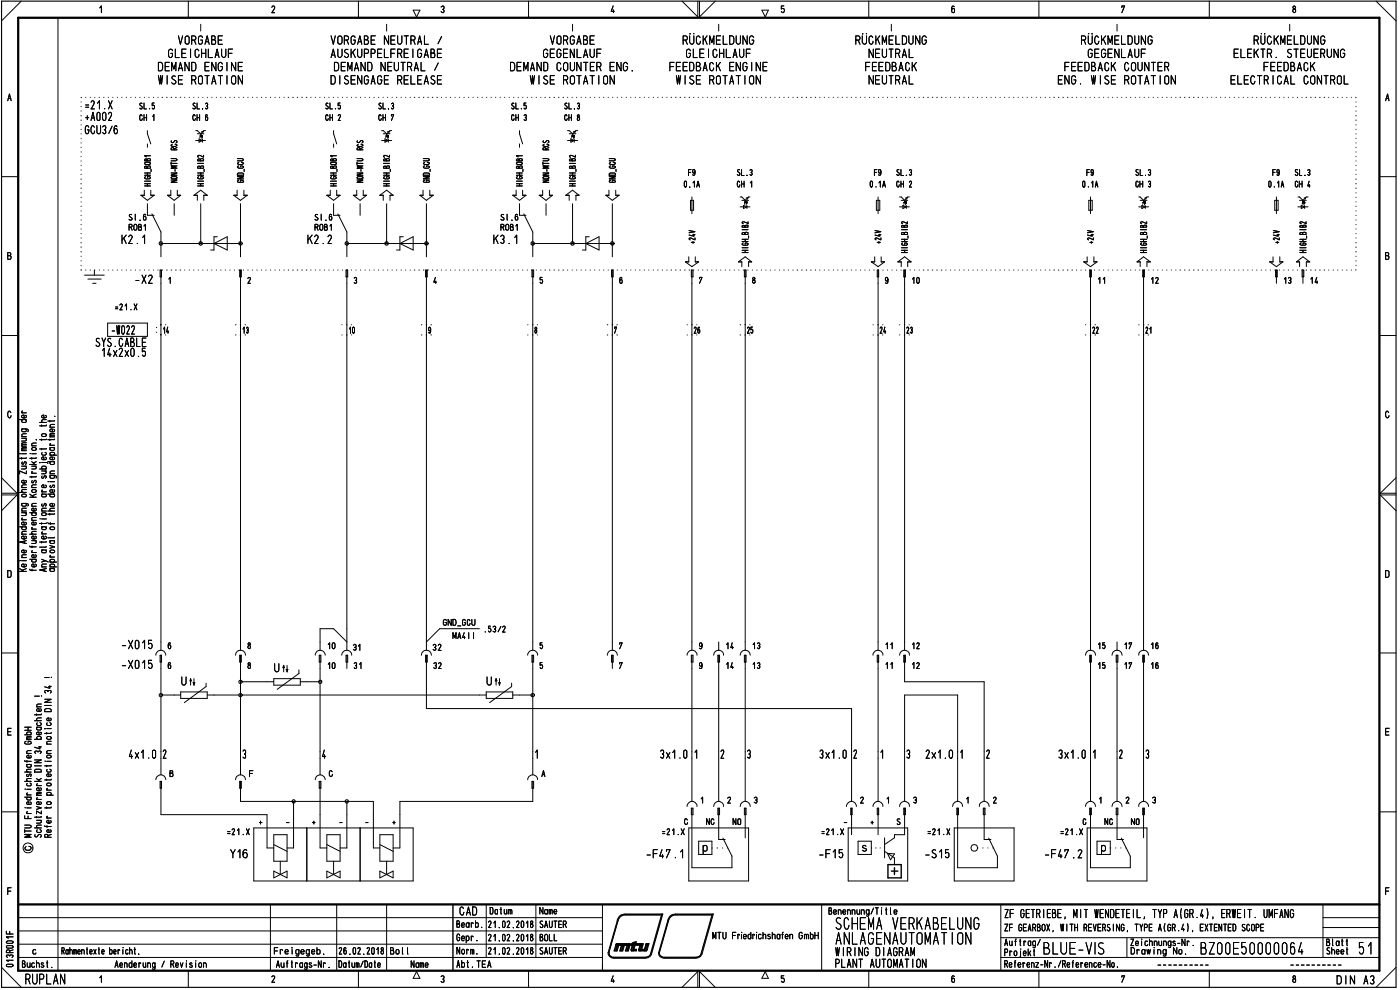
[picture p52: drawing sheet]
<svg xmlns="http://www.w3.org/2000/svg" width="420mm" height="297mm" viewBox="0 0 420 297" stroke-linecap="round" stroke-linejoin="round" font-family="sans-serif">
<defs><g id="words">
<g font-size="5.2">
<text x="250.5" y="279">SC 1NA ViKA31LU G</text>
<text x="250.7" y="283.5">ABLAG-\AUTOldT 0</text>
<text x="312.9" y="286.4">3LU1-V</text>
<text x="360.1" y="286.4">3200150000064</text>
<text x="407.5" y="286.4">5</text>
</g>
<g font-size="4.6">
<text x="387.7" y="4">8</text>
<text x="415.7" y="30.4">A</text>
<text x="7.5" y="295.4">RUPLAN</text>
</g>
<g font-size="3.9">
<text x="50.3" y="17.4">GLEICHLAUF</text>
<text x="53.4" y="13.5">VORGABE</text>
<text x="99.2" y="17.4">AUSKUPPELFREIGABE</text>
<text x="99.2" y="13.5">VORGABE NEUTRAL /</text>
<text x="162.9" y="17.4">GEGENLAUF</text>
<text x="165" y="13.5">VORGABE</text>
<text x="204.7" y="13.5">RUCKMELDUNG</text>
<text x="205.8" y="17.4">GLEICHLAUF</text>
<text x="256.6" y="13.5">RUCKMELDUNG</text>
<text x="260.6" y="17.4">NEUTRAL</text>
<text x="324.3" y="13.5">RUCKMELDUNG</text>
<text x="326.3" y="17.4">GEGENLAUF</text>
<text x="370" y="17.4">ELEKTR. STEUERUNG</text>
<text x="376.1" y="13.5">RUCKMELDUNG</text>
<text x="47.2" y="21.4">DEMAND ENGINE</text>
<text x="100.1" y="21.4">DEMAND NEUTRAL /</text>
<text x="152.9" y="21.4">DEMAND COUNTER ENG.</text>
<text x="200.7" y="21.4">FEEDBACK ENGINE</text>
<text x="259.5" y="21.4">FEEDBACK</text>
<text x="319.3" y="21.4">FEEDBACK COUNTER</text>
<text x="379" y="21.4">FEEDBACK</text>
<text x="47.4" y="25.4">WISE ROTATION</text>
<text x="99.1" y="25.4">DISENGAGE RELEASE</text>
<text x="159" y="25.4">WISE ROTATION</text>
<text x="202.9" y="25.4">WISE ROTATION</text>
<text x="260.6" y="25.4">NEUTRAL</text>
<text x="317.3" y="25.4">ENG. WISE ROTATION</text>
<text x="369.1" y="25.4">ELECTRICAL CONTROL</text>
<text x="24.9" y="32.9">.21.X</text>
<text x="25.3" y="36.3">+A002</text>
<text x="25.4" y="40.3">GCU3/6</text>
<text x="36.4" y="73.2">K2.1</text>
<text x="92.1" y="73.2">K2.2</text>
<text x="147.9" y="73.2">K3.1</text>
<text x="222.5" y="73.7">Co</text>
<text x="342" y="73.7">Co</text>
<text x="33.2" y="100.4">1022</text>
<text x="28.5" y="104.1">SYS.CABLE</text>
<text x="30.4" y="107.1">14x2x0.5</text>
<text x="317.4" y="227.7">3x1.0 I1</text>
<text x="334.9" y="227.7">I2</text>
<text x="342.9" y="227.7">I3</text>
<text x="69" y="257.6">Y16</text>
<text x="313.2" y="257.6">-F47.2</text>
<text x="137.8" y="274.7">CAD</text>
<text x="301.3" y="275.5">ZF GETRIEBE, MIT WENDETEIL, TYP AIGR.4), ERWEIT. UMFANG</text>
<text x="250.7" y="286.9">WIRING DIAGRAM</text>
<text x="250.4" y="290.4">PLANT AUTOMATION</text>
<text x="387.7" y="294.9">8</text>
<text x="401.1" y="295.4">DIN A3/</text>
</g>
<g font-size="3.1">
<text x="81.2" y="4">2</text>
<text x="132" y="4">3</text>
<text x="183" y="4">4</text>
<text x="228" y="5">•</text>
<text x="285.2" y="4">6</text>
<text x="336.3" y="4">7</text>
<text x="2.2" y="30.4">A</text>
<text x="41.7" y="32.9">SL.5</text>
<text x="57.6" y="32.9">SL.3</text>
<text x="97.5" y="32.9">SL.5</text>
<text x="113.4" y="32.9">SL.3</text>
<text x="153.3" y="32.9">SL.5</text>
<text x="169.2" y="32.9">SL.3</text>
<text x="41.7" y="36.3">CH 1</text>
<text x="57.6" y="36.3">CH 6</text>
<text x="97.5" y="36.3">CH 2</text>
<text x="113.4" y="36.3">CH 7</text>
<text x="153.4" y="36.3">OH 3</text>
<text x="169.3" y="36.3">CH 8</text>
<text x="206.4" y="52.8">F9</text>
<text x="221" y="52.8">SL.3</text>
<text x="262.2" y="52.8">F9</text>
<text x="268.8" y="52.8">SL.3</text>
<text x="325.9" y="52.8">F9</text>
<text x="340.6" y="52.8">SL.3</text>
<text x="381.7" y="52.8">F9</text>
<text x="388.5" y="52.8">SL.3</text>
<text x="205" y="56.3">0.1A</text>
<text x="221.1" y="56.3">OH 1</text>
<text x="260.8" y="56.3">0.1A</text>
<text x="268.9" y="56.3">OH 2</text>
<text x="324.5" y="56.3">0.1A</text>
<text x="340.7" y="56.1">GH 3</text>
<text x="380.4" y="56.3">0.1A</text>
<text x="388.5" y="56.3">GH 4</text>
<text x="382.1" y="62.7">$</text>
<text x="38.4" y="66.2">SI.6</text>
<text x="38.5" y="69.3">ROB1</text>
<text x="94.2" y="66.2">SI.6</text>
<text x="94.3" y="69.3">ROB1</text>
<text x="150.1" y="66.2">SI .6</text>
<text x="150.1" y="69.3">ROB1</text>
<text x="222.5" y="68.3">2</text>
<text x="342" y="68.3">2</text>
<text x="2.2" y="78">B</text>
<text x="415.7" y="78">B</text>
<text x="265.3" y="85.2">9</text>
<text x="273.4" y="85.2">10</text>
<text x="329.2" y="85.2">11</text>
<text x="345.1" y="85.2">12</text>
<text x="393" y="85.2">14</text>
<text x="34" y="93.1">.21.X</text>
<text x="263.9" y="100.2">2.4</text>
<text x="269.6" y="100.2">.</text>
<text x="272" y="100.2">23</text>
<text x="327.8" y="100.2">22</text>
<text x="343.7" y="100.2">21</text>
<text x="2.1" y="125.6">0</text>
<text x="2" y="173.4">D</text>
<text x="415.5" y="173.4">D</text>
<text x="132.8" y="187.8">GND-GOU</text>
<text x="135.8" y="191.8">MA41</text>
<text x="141.8" y="191.8">1</text>
<text x="144.9" y="189.8">.53/2</text>
<text x="131.2" y="195.3">2</text>
<text x="265.5" y="194.8">11</text>
<text x="273.4" y="194.8">12</text>
<text x="329.3" y="194.8">15</text>
<text x="335" y="194.9">1</text>
<text x="337.2" y="194.8">17</text>
<text x="345.2" y="194.8">16</text>
<text x="129.8" y="200.7">32</text>
<text x="265.5" y="200.7">11</text>
<text x="273.4" y="200.7">12</text>
<text x="329.3" y="200.7">15</text>
<text x="334.8" y="200.8">T</text>
<text x="337.2" y="200.7">17</text>
<text x="342.8" y="200.8">T</text>
<text x="345.2" y="200.7">16</text>
<text x="2" y="220.7">E</text>
<text x="415.5" y="220.7">E</text>
<text x="67.9" y="250.6">.21.X</text>
<text x="317.7" y="250.6">.21.X</text>
<text x="2" y="268.6">F</text>
<text x="415.5" y="268.6">F</text>
<text x="146.9" y="274.4">Datum</text>
<text x="161.9" y="274.4">Name</text>
<text x="248.5" y="274.5">Benennung/Title</text>
<text x="136.9" y="278.4">Bearb.</text>
<text x="146.3" y="278.5">21.02.2018</text>
<text x="161.8" y="278.5">SAUTER</text>
<text x="213.8" y="281.9">MTU Friedrichshafen GmbH</text>
<text x="301.2" y="279.5">ZF GEARBOX, WITH REVERSINO, TYPE A(OR.4), EXTENTED SCOPE</text>
<text x="9.5" y="286.4">c</text>
<text x="18.4" y="286.4">Rahmentexte bericht.</text>
<text x="82.1" y="286.4">Freigegeb.</text>
<text x="101.5" y="286.4">26.02.2018</text>
<text x="117" y="286.4">Bol l</text>
<text x="136.9" y="282.4">Gebr.</text>
<text x="137" y="286.4">Norm.</text>
<text x="146.3" y="282.4">21.02.2018</text>
<text x="146.3" y="286.4">21.02.2018</text>
<text x="161.8" y="286.4">SAUTER</text>
<text x="161.9" y="282.4">BOLL</text>
<text x="301.2" y="286.9">Projekt</text>
<text x="301.4" y="283.8">Auftrag/</text>
<text x="339.1" y="283.9">Zeichnungs-Nr.</text>
<text x="339.2" y="286.4">Drowing Ne.</text>
<text x="397.9" y="286.4">Sheet</text>
<text x="6.5" y="290.4">Buchst.</text>
<text x="34.4" y="290.4">Aenderung / Revision</text>
<text x="82.8" y="290.4">Auftrags-Nr.</text>
<text x="101.5" y="290.4">Datum/Date</text>
<text x="123.2" y="290.4">Name</text>
<text x="123.8" y="293.7">A</text>
<text x="137" y="290.4">Abt.TEA</text>
<text x="228.5" y="293.7">A</text>
<text x="301.3" y="290.4">Referenz-Nr./Reference-No.</text>
<text x="81.4" y="294.9">2</text>
<text x="132.1" y="294.9">3</text>
<text x="183.3" y="294.9">4</text>
<text x="234.3" y="294.9">5</text>
<text x="285.4" y="294.9">6</text>
<text x="336.5" y="294.9">7</text>
</g>
<g font-size="2.5">
<text x="98.6" y="48.4">•m</text>
<text x="98.8" y="52.7">=</text>
<text x="99.1" y="49.5">m</text>
<text x="99.1" y="50.6">m</text>
<text x="107" y="53.8">m</text>
<text x="114.8" y="52.7">=</text>
<text x="115" y="48.4">m</text>
<text x="115" y="53.8">m</text>
<text x="7.7" y="240.2">o</text>
</g>
<g font-size="1.5">
<text x="42.9" y="46.9">,-</text>
<text x="154.7" y="47.1">s-</text>
<text x="43.1" y="52.7">=</text>
<text x="43.2" y="53.8">CD</text>
<text x="59" y="52.7">=</text>
<text x="59.1" y="48.4">CC</text>
<text x="59.1" y="50.6">CC</text>
<text x="71" y="50.6">CD</text>
<text x="126.8" y="50.6">CD</text>
<text x="154.8" y="53.8">CD</text>
<text x="154.8" y="52.7">=</text>
<text x="170.7" y="48.4">CC</text>
<text x="170.7" y="50.6">CC</text>
<text x="170.7" y="52.7">=</text>
<text x="182.6" y="49.5">C.,</text>
<text x="182.7" y="50.6">CD</text>
<text x="43.1" y="56">=</text>
<text x="59" y="56">=</text>
<text x="154.8" y="55.9">=</text>
<text x="170.7" y="55.9">=</text>
<text x="13.2" y="206.7">^4-</text>
<text x="10.8" y="213.7">CU d</text>
<text x="6.8" y="220.6">.0</text>
<text x="7.8" y="227.6">CU</text>
<text x="7.6" y="233.3">(17</text>
<text x="13.6" y="231.8">(_&gt;</text>
<text x="10.7" y="236.1">c- 0</text>
<text x="7.1" y="245.4">LL</text>
<text x="7.6" y="241.6">000</text>
<text x="7.8" y="244.3">c-N</text>
<text x="7.1" y="249.9">1-•</text>
<text x="10.1" y="251.4">L'‚CC</text>
<text x="10.7" y="247.1">=0</text>
<text x="10.7" y="249.9">00</text>
<text x="1.6" y="280.4">11-</text>
</g>
</g></defs>
<g fill="none" stroke="#000" stroke-width=".3">
<path d="M6.4 .3l-5.9 6M17.4 5.3v286M29.9 2.4l.5-.6v2M56.5 .3v5M107.6 .3v5M124 3h2l-1 2.1zM158.6 .3v5M204.7 .3l4.7 4.8v-4.8M209.9 .3v4.8l4.8-4.8M228.6 3h2l-.9 2.1M235.2 1.8h-.7v.9l.6-.2a.59 .59 0 0 1 .3 .8 .59 .59 0 0 1-.7 .3l-.2-.1M260.7 .3v5"/>
<path d="M311.8 .3v5M362.9 .3v5M413 .3l6 6M.5 53h5M414 53h5M60.2 61.1v12h-11.9v3.9M63.2 75h1M72.2 61.1v15.9M116 61.1v12h-11.9v3.9M119 75h1M128 61.1v15.9M171.8 61.1v12h-11.9v3.9"/>
<path d="M174.8 75h1M183.8 61.1v15.9M.5 100.7h5M414 100.7h5M416.8 123.8a.48 .48 0 0 0-.6-.4 .48 .48 0 0 0-.4 .6v.7l.4 .6h.4l.3-.6M.5 148.5h4.6l-4.6 4.7M.5 143.3l4.6 4.7h-4.6M419 148.5h-4.8l4.8 4.7M419 143.3l-4.8 4.7h4.8M.5 195.9h5M85.1 199.6v2M85.1 199.6l.3 .7h-.5z"/>
<path d="M86.1 199.6v2M414 195.9h5M57.2 203.6l.2 .7h-.4zM57.2 203.6v2M58 204.8h.5l-.3 .8zM58.2 203.6v2M85.9 200.8h.5l-.3 .8zM148.9 203.6v2M148.9 203.6l.2 .7h-.5zM149.6 204.8h.6l-.3 .8zM149.9 203.6v2M.5 243.6h5"/>
<path d="M7.4 247.6h1.5l.5 .2-.1 .4-.4 .2h-1.5M8 242.4h1.4M9.4 250.4h-2l1.6 .4-1.6 .4h2M414 243.6h5M5.5 275.3h175.3M5.5 279.3h175.3M81.2 271.4v19.9M101 271.4v19.9M116 271.4v19.9M145.9 271.4v15.9M160.8 271.4v15.9M180.8 271.4v19.9"/>
<path d="M246.6 271.4v19.9M300.4 271.4v19.8M397 271.4v15.9M397 278.3h17M397 275.3h17M.5 290.2l5.9 6M1.9 282.6l.4-.3h1.2l.4 .5-.3 .2h-1.4zM2 283.9l1.6-.2 .3 .4-.3 .4h-1.4l-.3-.4zM2.1 289.4l1.5-.1a.38 .38 0 0 1 .3 .4 .38 .38 0 0 1-.4 .4l-1.4-.1-.2-.3zM2.2 287.3l-.3-.4a.55 .55 0 0 1 .5-.4 .55 .55 0 0 1 .5 .4 .48 .48 0 0 1 .6-.4 .48 .48 0 0 1 .4 .5l-.3 .3M2.9 285.8v-.6a.55 .55 0 0 0-.5-.2 .55 .55 0 0 0-.5 .4v.4h2M3.9 288.1h-2l.6 .4"/>
<path d="M3.9 281.1h-2l.6 .4M3.9 285l-1 .3M5.5 287.3h175.3M5.5 283.3h175.3M29.9 293.4l.5-.6v1.9M56.5 291.3v4.9M107.6 291.3v4.9M158.6 291.3v4.9M204.7 296.2l4.7-4.7v4.7M209.9 296.2v-4.7l4.8 4.7M260.7 291.3v4.9M300.4 287.3h113.6"/>
<path d="M300.4 281.3h113.6M311.8 291.3v4.9M338.2 281.3v6M362.9 291.3v4.9M398.1 282.6h.6l.4 .4-.2 .7h-.8v-1.9l.8 .1v.5l-.2 .2M399.9 281.8v1.8l.2 .1M401.9 282.4l-.1 1.1-.6 .2-.2-.3 .2-1h.4l.3 .3M402.6 282.4h.5M402.8 281.8v1.9h.3M404 282.4h.4M404.2 281.8v1.9h.2M419 290.2l-6 6"/>
<circle cx="8.4" cy="254.4" r="1.49"/>
</g>
<path d="M.5 .3h418.5v295.9h-418.5z" fill="none" stroke="#000" stroke-width=".34"/>
<path d="M5.5 5.3h408.5v286h-408.5zM5.5 271.4h408.5" fill="none" stroke="#000" stroke-width=".68"/>
<path d="M135.9 271.4v19.9" fill="none" stroke="#000" stroke-width=".42"/>
<path d="M8 236.8h1.4M8.3 237.9l-.3 .4 .3 .2M7.6 242.4h.1" fill="none" stroke="#000" stroke-width=".3"/>
<g fill="none" stroke="#000" stroke-width=".3">
<path d="M7.4 218.2h2M8.4 218.2v.9M7.4 228.2l.1 .2h1.9M7.4 234.4h2M7.4 231.6h2M7.6 236.8h.1M7.8 222.4l-.4 .4v.2l.4 .3 1.6-.2-.2-.6-.8-.1v.4M8 229.4h1.1l.3 .6-.3 .2-.9-.1-.2-.4 .3-.3M8 226.1h1.4M8 221.9h1.4M8.1 228.2v.5M9 234.9l.4 .2v.5l-.3 .2-.9-.1-.2-.2 .2-.5"/>
<path d="M9.4 233.6l-1.3 .1-.1 .5 .4 .2M9.4 230.8l-1.3 .1-.1 .5 .4 .2M9.4 225.2h-1l-.4 .3 .3 .6M9.4 221.4h-1.1l-.3 .2 .3 .3M9.4 221l-1.3 .1-.1 .1 .3 .2M9.4 229.4h-.2M7.4 247.6h1.5l.5 .2-.1 .4-.4 .2h-1.5M8 242.4h1.4M9.4 250.4h-2l1.6 .4-1.6 .4h2"/>
</g>
<path d="M8 236.8h1.4M8.3 237.9l-.3 .4 .3 .2M7.6 242.4h.1" fill="none" stroke="#000" stroke-width=".3"/>
<g fill="none" stroke="#000" stroke-width=".3">
<path d="M7.4 218.2h2M8.4 218.2v.9M10.4 216.2h2M10.4 208.9h1.4M11 218.2h1.1l.3 .6-.3 .2h-.8l-.3-.2 .3-.6M11 214.2v.4M11 212.1h1.4M12 216.8l.4 .4-.3 .5h-.8l-.3-.4 .2-.4M12.1 219.7l.3 .4-.4 .4-1-.2v-.5l.7-.2v.9M12.4 215.4l-1.3 .2-.1 .3 .4 .3M12.4 214.2l-.1 .3h-1.9M12.4 211.2l-1.2 .1-.2 .2 .2 .6"/>
<path d="M12.4 218.2l-.2 .1M7.4 228.2l.1 .2h1.9M7.4 234.4h2M7.4 231.6h2M7.6 236.8h.1M7.8 222.4l-.4 .4v.2l.4 .3 1.6-.2-.2-.6-.8-.1v.4M8 229.4h1.1l.3 .6-.3 .2-.9-.1-.2-.4 .3-.3M8 226.1h1.4M8 221.9h1.4M8.1 228.2v.5M9 234.9l.4 .2v.5l-.3 .2-.9-.1-.2-.2 .2-.5M9.4 233.6l-1.3 .1-.1 .5 .4 .2"/>
<path d="M9.4 230.8l-1.3 .1-.1 .5 .4 .2M9.4 225.2h-1l-.4 .3 .3 .6M9.4 221.4h-1.1l-.3 .2 .3 .3M9.4 221l-1.3 .1-.1 .1 .3 .2M9.4 229.4h-.2M10.4 228h2l-2 .9h2M10.4 234.4h2M10.4 229.8h2M10.4 221.8h2M10.5 231.1l.3-.3h1.2l.4 .3v.5h-2zM10.7 226.1l-.3-.5a.55 .55 0 0 1 .5-.3 .55 .55 0 0 1 .5 .3 .48 .48 0 0 1 .5-.3 .48 .48 0 0 1 .4 .5l-.2 .3M11 239.9h1.4"/>
<path d="M11 238.7h1.4M11 233.6l1 .8M11.2 239.4l-.2 .2 .3 .3M11.3 221.8l-.3-.3 .3-.5 .9 .1 .2 .4-.3 .3M11.6 224.1h.8M12 223.9v.8l-1.6-.5M12.1 236.4l.3 .5-.4 .3-1-.1v-.5l.2-.2h.5v.8M12.4 238.2h-1.2l-.2 .2 .2 .3M12.4 237.7h-1.2l-.2 .3 .4 .2M12.4 233.6l-.8 .4M11 242l1.4 .4-1.4 .4M11 244.9v.5"/>
<path d="M12.1 240.6l.3 .3-.3 .5h-.9l-.2-.4v-.3l.7-.2v.9M12.4 247.6h-1.3l-.1 .5 .4 .3M12.4 244.9l-.1 .3h-1.9M12.4 243.3v.9l-1.4-.9v.9"/>
</g>
<g fill="none" stroke="#000" stroke-width=".3">
<path d="M10.4 216.2h2M10.4 208.9h1.4M11 218.2h1.1l.3 .6-.3 .2h-.8l-.3-.2 .3-.6M11 214.2v.4M11 212.1h1.4M12 216.8l.4 .4-.3 .5h-.8l-.3-.4 .2-.4M12.1 219.7l.3 .4-.4 .4-1-.2v-.5l.7-.2v.9M12.5 208.9h.1M12.4 215.4l-1.3 .2-.1 .3 .4 .3M12.4 214.2l-.1 .3h-1.9M12.4 211.2l-1.2 .1-.2 .2 .2 .6M12.4 218.2l-.2 .1"/>
<path d="M10.4 228h2l-2 .9h2M10.4 234.4h2M10.4 229.8h2M10.4 221.8h2M10.5 231.1l.3-.3h1.2l.4 .3v.5h-2zM10.7 226.1l-.3-.5a.55 .55 0 0 1 .5-.3 .55 .55 0 0 1 .5 .3 .48 .48 0 0 1 .5-.3 .48 .48 0 0 1 .4 .5l-.2 .3M11 239.9h1.4M11 238.7h1.4M11 233.6l1 .8M11.2 239.4l-.2 .2 .3 .3M11.3 221.8l-.3-.3 .3-.5 .9 .1 .2 .4-.3 .3M11.6 224.1h.8"/>
<path d="M12 223.9v.8l-1.6-.5M12.1 236.4l.3 .5-.4 .3-1-.1v-.5l.2-.2h.5v.8M12.4 238.2h-1.2l-.2 .2 .2 .3M12.4 237.7h-1.2l-.2 .3 .4 .2M12.4 233.6l-.8 .4M11 242l1.4 .4-1.4 .4M11 244.9v.5M12.1 240.6l.3 .3-.3 .5h-.9l-.2-.4v-.3l.7-.2v.9M12.4 247.6h-1.3l-.1 .5 .4 .3M12.4 244.9l-.1 .3h-1.9M12.4 243.3v.9l-1.4-.9v.9"/>
</g>
<g fill="none" stroke="#000" stroke-width=".3">
<path d="M12.5 208.9h.1M14 229.6v.4M14 233.8v.4M14 238.6h2M14 237.1h1.4M14 228.4h1.4M14.1 235.1l1.1-.1 .2 .5-1 .3-.4-.3zM14.3 236.6h-.3l.3 .5M14.4 238.6l-.4-.3 .4-.6 .9 .2 .1 .4-.5 .3M15.1 232.2l.3 .3-.3 .5h-.8l-.3-.3 .1-.4 .6-.1v.8M15.4 233.8l-.1 .2h-1.9M15.4 229.6v.2h-2"/>
<path d="M13.4 247.7l.1 .3h1.9M14 245.4h1.4M14 242.1v.5M14.1 240.7l1.1-.1 .2 .5-1 .3-.4-.3zM14.1 247.7v.5M14.3 244.9l-.3 .1 .3 .4M15.1 249l.3 .4-.5 .4-.8-.2v-.5l.6-.2v.9M15.1 246.2l.3 .4-.5 .4-.8-.2v-.5l.6-.2v.9M15.4 242.1l-.1 .3h-1.9"/>
</g>
<g fill="none" stroke="#000" stroke-width=".3">
<path d="M13.4 212.9l.6-.3 1 .1 .4 .3v.5h-2zM13.4 209.8h2l-2 .9h2M13.4 211.7h2M13.4 203.3h1.4M13.5 218.6h.1M13.7 207.9l-.3-.3 .2-.4h.5l.3 .3 .3-.3 .6 .1 .1 .3-.3 .3M14 219.8v.4M14 218.6h1.4M14.9 216.8l.5 .4-.4 .5h-.7l-.3-.3 .2-.5M15.1 215.5l.3 .2-.3 .5h-.8l-.3-.5 .4-.3h.3v.8M15.4 219.8v.2h-2M13.6 228.4h.1"/>
<path d="M14 226.1h1.4M14 223.3h1.4M14.1 226.7h1.1l.2 .5-1 .2-.4-.2zM14.1 221.1h1.1l.2 .5-1 .2-.4-.2zM15.4 225.2l-1.3 .2-.1 .3 .3 .4M15.4 222.4l-1.3 .2-.1 .3 .3 .4"/>
</g>
<g fill="none" stroke="#000" stroke-width=".3">
<path d="M15.5 203.3h.1M14 229.6v.4M14 233.8v.4M14 238.6h2M14 237.1h1.4M14 228.4h1.4M14.1 235.1l1.1-.1 .2 .5-1 .3-.4-.3zM14.3 236.6h-.3l.3 .5M14.4 238.6l-.4-.3 .4-.6 .9 .2 .1 .4-.5 .3M15.1 232.2l.3 .3-.3 .5h-.8l-.3-.3 .1-.4 .6-.1v.8M15.4 233.8l-.1 .2h-1.9M15.4 229.6v.2h-2"/>
<path d="M13.4 247.7l.1 .3h1.9M14 245.4h1.4M14 242.1v.5M14.1 240.7l1.1-.1 .2 .5-1 .3-.4-.3zM14.1 247.7v.5M14.3 244.9l-.3 .1 .3 .4M15.1 249l.3 .4-.5 .4-.8-.2v-.5l.6-.2v.9M15.1 246.2l.3 .4-.5 .4-.8-.2v-.5l.6-.2v.9M15.4 242.1l-.1 .3h-1.9"/>
</g>
<g fill="none" stroke="#000" stroke-width=".3">
<path d="M13.4 212.9l.6-.3 1 .1 .4 .3v.5h-2zM13.4 209.8h2l-2 .9h2M13.4 211.7h2M13.4 203.3h1.4M13.5 218.6h.1M13.7 207.9l-.3-.3 .2-.4h.5l.3 .3 .3-.3 .6 .1 .1 .3-.3 .3M14 219.8v.4M14 218.6h1.4M14.9 216.8l.5 .4-.4 .5h-.7l-.3-.3 .2-.5M15.1 215.5l.3 .2-.3 .5h-.8l-.3-.5 .4-.3h.3v.8M15.4 219.8v.2h-2M13.6 228.4h.1"/>
<path d="M14 226.1h1.4M14 223.3h1.4M14.1 226.7h1.1l.2 .5-1 .2-.4-.2zM14.1 221.1h1.1l.2 .5-1 .2-.4-.2zM15.4 225.2l-1.3 .2-.1 .3 .3 .4M15.4 222.4l-1.3 .2-.1 .3 .3 .4"/>
</g>
<g fill="none" stroke="#000" stroke-width=".3">
<path d="M12.5 158.1h1.1l.3 .5-.3 .3h-.8l-.3-.3 .3-.5M12.5 156.9v.4M12.5 155.7h1.4M12.7 159.6l-.2 .3 .3 .3M13.9 156.9l-.1 .2h-1.9M13.9 158.1l-.2 .1M12.5 167.8l1.9 .9M12.5 165h1.1l.3 .4-.1 .3-.2 .2-.9-.1-.2-.4 .3-.4M12.5 170.1h1.4M12.5 162.5v.4M12.5 160.2h1.4M13.2 170.8v.6"/>
<path d="M13.7 160.9l.2 .5-.4 .3-.9-.2-.1-.4 .7-.2v.8M13.7 168.2l-1.2 .5M13.9 170.6l-2 .4 2 .4M13.9 169.2h-1.2l-.2 .5 .2 .4M13.9 164l-.1 .2h-1.9M13.9 162.5l-.1 .1h-1.9M13.9 165l-.2 .1M15.5 203.3h.1M8.7 253.9a.6 .6 0 0 1 .7 .6 .6 .6 0 0 1-.6 .6h-.8l-.4-.3-.1-.5 .3-.3"/>
</g>
<g fill="none" stroke="#000" stroke-width=".3">
<path d="M11.9 126.7h2M12 138.8h.1M12.5 138.8h1.5l.4 .2M12.5 130.4l1-.3a.42 .42 0 0 1 .4 .5 .42 .42 0 0 1-.4 .4l-.8-.1zM12.5 127.5v.4M12.5 131.7v.5M12.5 134.5v.5M13.5 135.7l.4 .4-.3 .5-.9-.1-.2-.3 .2-.4M13.7 137.2l.2 .2-.2 .5h-1l-.2-.5 .7-.3v.8M13.7 124.6l.2 .3-.1 .3-.9 .2a.45 .45 0 0 1-.4-.6 .45 .45 0 0 1 .7-.3v.9M13.9 134.5l-.1 .2h-1.9M13.9 131.7l-.1 .2h-1.9"/>
<path d="M13.9 127.5l-.1 .3h-1.9M13.9 125.9l-1.3 .2v.6h.3M11.9 140.7h2M12.1 155.7h.1M12.5 148.3h1.1l.3 .3-.1 .3-.2 .2-.9-.1-.2-.4 .3-.3M12.5 158.1h1.1l.3 .5-.3 .3h-.8l-.3-.3 .3-.5M12.5 153.3h1.4M12.5 147.6h1.4M12.5 141.3h1.4M12.5 156.9v.4M12.5 155.7h1.4M12.6 154l.9-.2a.42 .42 0 0 1 .4 .5 .42 .42 0 0 1-.4 .4l-.8-.1z"/>
<path d="M12.7 151.2l-.2 .4a.51 .51 0 0 0 .6 .1 .51 .51 0 0 0 .2-.6 .42 .42 0 0 1 .6 .2 .42 .42 0 0 1-.2 .6M12.7 142.8l-.2 .5a.51 .51 0 0 0 .6 0 .51 .51 0 0 0 .2-.6l.5 .1-.1 .7M12.7 147.1l-.2 .2 .3 .3M12.7 159.6l-.2 .3 .3 .3M12.8 140.7l-.3-.3 .3-.5h.8l.3 .3-.3 .5M13.5 141.3a.42 .42 0 0 1 .4 .4 .42 .42 0 0 1-.4 .5h-1M13.7 145.5l.2 .3-.2 .5h-1l-.2-.5 .7-.3v.8M13.9 152.5h-1.2l-.2 .4 .2 .4M13.9 156.9l-.1 .2h-1.9M13.9 148.3h-.2M13.9 158.1l-.2 .1M12.5 167.8l1.9 .9"/>
<path d="M12.5 165h1.1l.3 .4-.1 .3-.2 .2-.9-.1-.2-.4 .3-.4M12.5 162.5v.4M12.5 170.1h1.4M12.5 160.2h1.4M13.2 170.8v.6M13.7 160.9l.2 .5-.4 .3-.9-.2-.1-.4 .7-.2v.8M13.7 168.2l-1.2 .5M13.9 170.6l-2 .4 2 .4M13.9 169.2h-1.2l-.2 .5 .2 .4M13.9 164l-.1 .2h-1.9M13.9 162.5l-.1 .1h-1.9M13.9 165l-.2 .1"/>
</g>
<g fill="none" stroke="#000" stroke-width=".3">
<path d="M5.9 125.9h2M6 136.1h.1M6.5 128.7l1.8 .1 .2 .3-.2 .4M6.5 139.9h1.4M6.5 137.3v.5M6.5 136.1h1.4M6.5 135.2h1.4M6.5 133.9h1.4M6.5 131.5h1.4M6.5 131h1.4M6.5 123.9h1.4M6.7 138.6l-.2 .3 .1 .4h.4a.6 .6 0 0 1 .8-.6l-.1 .7"/>
<path d="M6.7 123.3l-.2 .2 .3 .4M6.8 128.7l-.3 .3 .3 .5h.8l.3-.2-.3-.6M6.8 125.9l-.3 .3 .3 .5h.8l.3-.2-.3-.6M7.5 139.9l.4 .3-.1 .3-1.3 .2M7.5 131.5l.4 .3-.1 .4-1.3 .1M7.7 124.6l.2 .5-.4 .3-.9-.2v-.5l.6-.2v.9M7.9 137.3l-.1 .2h-1.9M7.9 134.7h-1.2l-.2 .3 .2 .2M7.9 134.3h-1.2l-.2 .2 .4 .2M7.9 133.3h-1.2l-.2 .3 .2 .3M7.9 132.8l-1.3 .1v.4h.3M7.9 130.1l-1.3 .2 .1 .7"/>
<path d="M8.9 139.4h2M9.5 139.9h1.4M9.5 136.1h1.4M9.5 137.3v.5M9.5 138.5l1 .9M10.5 139.9l.4 .3-.2 .4-1.2 .1M10.9 137.3v.2h-2M10.9 138.5l-.9 .4M11.9 126.7h2M12 138.8h.1M12.5 138.8h1.5l.4 .2M12.5 130.4l1-.3a.42 .42 0 0 1 .4 .5 .42 .42 0 0 1-.4 .4l-.8-.1z"/>
<path d="M12.5 127.5v.4M12.5 131.7v.5M12.5 134.5v.5M13.5 135.7l.4 .4-.3 .5-.9-.1-.2-.3 .2-.4M13.7 137.2l.2 .2-.2 .5h-1l-.2-.5 .7-.3v.8M13.7 124.6l.2 .3-.1 .3-.9 .2a.45 .45 0 0 1-.4-.6 .45 .45 0 0 1 .7-.3v.9M13.9 134.5l-.1 .2h-1.9M13.9 131.7l-.1 .2h-1.9M13.9 127.5l-.1 .3h-1.9M13.9 125.9l-1.3 .2v.6h.3M5.9 158.1h2M5.9 147.7h2"/>
<path d="M6.5 151l1.8 .1 .2 .4-.2 .3M6.5 153.3h1.4M6.5 156h1.4M6.5 153.8h1.4M6.5 146.3h1.4M6.6 148.4l.9-.1 .3 .1 .1 .4-1 .3-.3-.2zM6.7 155.4l-.2 .3 .3 .3M6.8 158.1l-.3 .2 .3 .6 .9-.1 .2-.5-.3-.2M6.8 151l-.3 .4 .3 .5 1-.2 .1-.3-.3-.4M7.5 153.8l.3 .2v.5l-1.3 .2M7.7 156.7l.2 .3-.2 .5h-1l-.2-.4 .1-.3 .6-.2v.9M7.7 144.2l.2 .4-.4 .3-.9-.1-.1-.4 .7-.3v.8"/>
<path d="M7.9 159.4l-1.3 .2 .1 .7M7.9 152.5l-1.3 .1 .1 .7M7.9 146.9l-1.3 .1-.1 .4 .4 .3M7.9 145.5l-1.3 .1 .1 .7M7.9 141.3v.9l-2-.9v.9M8.9 153.8h2M8.9 149.2h2M8.9 148.3l1.2 .9M9.5 147.2l.4-.3h.6l.4 .3v.2l-.2 .3h-.8zM9.5 146.3h1.4M9.5 158.7h1.4M9.5 156.1h1.4"/>
<path d="M9.5 151.9h1.4M9.5 142.9v.4M9.5 142h1.4M9.7 158.2l-.2 .4 .3 .1M9.7 144.2l-.2 .5 .4 .2a.6 .6 0 0 1 .9-.6l-.1 .6M9.7 141.5l-.2 .3 .3 .2M9.8 153.8l-.3 .2v.5l.3 .2 1-.2 .1-.3-.4-.4M10.6 156.7l.3 .3-.3 .5h-.9l-.1-.7 .6-.2v.9M10.6 152.5l.3 .5-.4 .3-.8-.1-.2-.5 .2-.2h.5v.8M10.9 159.4l-1.3 .2-.1 .5 .4 .2M10.9 155.3l-1.3 .1 .1 .7M10.9 151l-1.3 .2 .1 .7"/>
<path d="M10.9 145.5l-1.3 .1 .1 .7M10.9 142.9v.2h-2M10.9 148.3l-1.3 .5M11.9 140.7h2M12.1 155.7h.1M12.5 148.3h1.1l.3 .3-.1 .3-.2 .2-.9-.1-.2-.4 .3-.3M12.5 153.3h1.4M12.5 147.6h1.4M12.5 141.3h1.4M12.6 154l.9-.2a.42 .42 0 0 1 .4 .5 .42 .42 0 0 1-.4 .4l-.8-.1zM12.7 151.2l-.2 .4a.51 .51 0 0 0 .6 .1 .51 .51 0 0 0 .2-.6 .42 .42 0 0 1 .6 .2 .42 .42 0 0 1-.2 .6M12.7 142.8l-.2 .5a.51 .51 0 0 0 .6 0 .51 .51 0 0 0 .2-.6l.5 .1-.1 .7"/>
<path d="M12.7 147.1l-.2 .2 .3 .3M12.8 140.7l-.3-.3 .3-.5h.8l.3 .3-.3 .5M13.5 141.3a.42 .42 0 0 1 .4 .4 .42 .42 0 0 1-.4 .5h-1M13.7 145.5l.2 .3-.2 .5h-1l-.2-.5 .7-.3v.8M13.9 152.5h-1.2l-.2 .4 .2 .4M13.9 148.3h-.2M5.9 171.4h2M5.9 170.6l1.3 .8M6 168.2h.1M6.5 168.2h1.4M6.5 167.3h1.4M6.5 160.3h1.4"/>
<path d="M7.3 162.4v.6M7.7 169.2l.2 .6-.4 .3-.9-.2-.1-.4 .2-.3h.5v.9M7.7 165.1l.2 .4-.4 .4-.9-.2v-.5l.6-.2v.9M7.7 160.9l.2 .5-.4 .3-.9-.2-.1-.4 .2-.2h.5v.8M7.9 166.5h-1.3l.1 .8M7.9 162.2l-2 .4 2 .5M7.9 170.6l-1.3 .5M8.9 170.8l.2 .3h1.8M8.9 163.8l.1 .3h1.9M8.9 160.3h2M8.9 167.8h2M9.5 165.8h1.4"/>
<path d="M9.5 162.2h1.4M9.6 163.8v.5M9.6 170.8v.5M9.7 165.2l-.2 .4 .3 .2M9.8 167.8l-.3 .2v.5l.3 .2 1-.2 .1-.4-.4-.3M10.5 162.2l.4 .4-.2 .4-1.2 .1M10.6 169.2l.3 .6-.4 .3-.8-.1-.2-.5 .2-.3h.5v.9M10.6 166.5l.3 .5-.4 .3-.8-.1-.2-.5 .2-.2h.5v.8M10.6 160.9l.3 .5-.4 .3-.8-.1-.2-.5 .2-.2h.5v.8"/>
</g>
<g fill="none" stroke="#000" stroke-width=".3">
<path d="M8.9 139.4h2M9.1 136.1h.1M9.5 133.8h1.4M9.5 137.3v.5M9.5 139.9h1.4M9.5 138.5l1 .9M9.5 136.1h1.4M9.7 134.4h1l.2 .5-1 .2-.4-.2zM10.5 139.9l.4 .3-.2 .4-1.2 .1M10.9 132.9l-1.3 .2 .1 .7M10.9 132h.1M10.9 137.3v.2h-2"/>
<path d="M10.9 138.5l-.9 .4M8.9 153.8h2M8.9 149.2h2M8.9 148.3l1.2 .9M9.5 147.2l.4-.3h.6l.4 .3v.2l-.2 .3h-.8zM9.5 158.7h1.4M9.5 156.1h1.4M9.5 151.9h1.4M9.5 146.3h1.4M9.5 142.9v.4M9.5 142h1.4M9.7 158.2l-.2 .4 .3 .1"/>
<path d="M9.7 144.2l-.2 .5 .4 .2a.6 .6 0 0 1 .9-.6l-.1 .6M9.7 141.5l-.2 .3 .3 .2M9.8 153.8l-.3 .2v.5l.3 .2 1-.2 .1-.3-.4-.4M10.6 156.7l.3 .3-.3 .5h-.9l-.1-.7 .6-.2v.9M10.6 152.5l.3 .5-.4 .3-.8-.1-.2-.5 .2-.2h.5v.8M10.9 159.4l-1.3 .2-.1 .5 .4 .2M10.9 155.3l-1.3 .1 .1 .7M10.9 151l-1.3 .2 .1 .7M10.9 145.5l-1.3 .1 .1 .7M10.9 142.9v.2h-2M10.9 148.3l-1.3 .5M8.9 170.8l.2 .3h1.8"/>
<path d="M8.9 163.8l.1 .3h1.9M8.9 167.8h2M8.9 160.3h2M9.5 165.8h1.4M9.5 162.2h1.4M9.6 163.8v.5M9.6 170.8v.5M9.7 165.2l-.2 .4 .3 .2M9.8 167.8l-.3 .2v.5l.3 .2 1-.2 .1-.4-.4-.3M10.5 162.2l.4 .4-.2 .4-1.2 .1M10.6 169.2l.3 .6-.4 .3-.8-.1-.2-.5 .2-.3h.5v.9M10.6 166.5l.3 .5-.4 .3-.8-.1-.2-.5 .2-.2h.5v.8"/>
<path d="M10.6 160.9l.3 .5-.4 .3-.8-.1-.2-.5 .2-.2h.5v.8"/>
</g>
<g fill="none" stroke="#000" stroke-width=".3">
<path d="M9.1 136.1h.1M9.5 133.8h1.4M9.7 134.4h1l.2 .5-1 .2-.4-.2zM10.9 132.9l-1.3 .2 .1 .7M10.9 132h.1M14.4 138.5h2M14.9 134.3h1.1l.4 .6-.4 .2h-.7l-.4-.2 .4-.6M14.9 126.2v.4M14.9 131.7v.5M14.9 136.6h2.1M14.9 133.6h1.5M14.9 131.1h1.5"/>
<path d="M14.9 128.2h1.5M15.2 133.1l-.3 .2 .4 .3M15.3 138.5l-.4 .4 .4 .5 .9-.1 .2-.4-.4-.4M15.4 136.6a.42 .42 0 0 1-.5-.5 .42 .42 0 0 1 .5-.4l1 .3v.3l-.4 .3M16.1 137.2l.3 .2-.3 .5h-.9l-.3-.5 .8-.3v.8M16.1 128.8l.3 .2-.3 .5h-.9l-.3-.5 .8-.3v.8M16.4 131.7l-.1 .2h-1.9M16.4 130.6h-1.2l-.3 .2 .3 .3M16.4 130h-1l-.5 .3 .5 .3M16.4 127.3l-1.3 .2 .1 .7M16.4 126.2l-.1 .1h-1.9M16.4 134.3l-.2 .1"/>
<path d="M14.4 156.8l.2 .3h1.8M14.4 153.3h2M14.4 148.3h2M14.4 144.5h.1M14.9 142.7h1.8l.3 .4-.2 .3M14.9 154.1v.4M14.9 144.5h1.5M14.9 142.2h1.5M15 158.2l1-.1 .4 .2v.3l-.4 .3h-.6l-.4-.2zM15.1 156.8v.5M15.2 145.6l-.3 .4 .6 .3 .3-.8h.4l.2 .4-.3 .4M15.3 148.3l-.4 .3 .4 .5 1-.2 .1-.3-.4-.3"/>
<path d="M15.3 142.7l-.4 .3 .4 .5 1-.2 .1-.3-.4-.3M16.1 151.1l.3 .3-.3 .5h-.9l-.3-.3 .1-.4 .7-.2v.9M16.1 147l.3 .4-.4 .3-1-.1-.1-.4 .8-.3v.8M16.4 154.1l-.1 .2h-1.9M16.4 152.5l-1.3 .1-.2 .4 .5 .3M16.4 141.3l-1.3 .2 .1 .7M14.9 170.6h1.1l.4 .3-.1 .4-.3 .1-1-.1-.1-.4 .4-.3M14.9 163.7l1.5 .4-1.5 .4M14.9 162.2l1.3 .1 .1 .6-1 .2-.4-.4 .4-.5M14.9 170.1h2.1M14.9 168.7h2.1M14.9 167.1h1.5"/>
<path d="M15 165.2l1-.2 .3 .2 .1 .4-1 .3-.4-.2zM15.2 166.6l-.3 .3 .4 .2M15.4 170.1a.42 .42 0 0 1-.5-.4 .42 .42 0 0 1 .5-.5l1 .3-.1 .4-.3 .2M15.4 168.7a.42 .42 0 0 1-.5-.5 .42 .42 0 0 1 .5-.4l.9 .2 .1 .4-.4 .3M16.4 161.2l-.1 .2h-1.9M16.4 170.6l-.2 .1M16.4 162.2l-.2 .1"/>
</g>
<g fill="none" stroke="#000" stroke-width=".3">
<path d="M14.4 138.5h2M14.9 134.3h1.1l.4 .6-.4 .2h-.7l-.4-.2 .4-.6M14.9 126.2v.4M14.9 131.7v.5M14.9 136.6h2.1M14.9 133.6h1.5M14.9 131.1h1.5M14.9 128.2h1.5M15.2 133.1l-.3 .2 .4 .3M15.3 138.5l-.4 .4 .4 .5 .9-.1 .2-.4-.4-.4M15.4 136.6a.42 .42 0 0 1-.5-.5 .42 .42 0 0 1 .5-.4l1 .3v.3l-.4 .3M16.1 137.2l.3 .2-.3 .5h-.9l-.3-.5 .8-.3v.8"/>
<path d="M16.1 128.8l.3 .2-.3 .5h-.9l-.3-.5 .8-.3v.8M16.5 125h.1M16.4 131.7l-.1 .2h-1.9M16.4 130.6h-1.2l-.3 .2 .3 .3M16.4 130h-1l-.5 .3 .5 .3M16.4 127.3l-1.3 .2 .1 .7M16.4 126.2l-.1 .1h-1.9M16.4 134.3l-.2 .1M14.4 156.8l.2 .3h1.8M14.4 153.3h2M14.4 148.3h2M14.4 144.5h.1"/>
<path d="M14.9 142.7h1.8l.3 .4-.2 .3M14.9 154.1v.4M14.9 144.5h1.5M14.9 142.2h1.5M15 158.2l1-.1 .4 .2v.3l-.4 .3h-.6l-.4-.2zM15.1 156.8v.5M15.2 145.6l-.3 .4 .6 .3 .3-.8h.4l.2 .4-.3 .4M15.3 148.3l-.4 .3 .4 .5 1-.2 .1-.3-.4-.3M15.3 142.7l-.4 .3 .4 .5 1-.2 .1-.3-.4-.3M16.1 151.1l.3 .3-.3 .5h-.9l-.3-.3 .1-.4 .7-.2v.9M16.1 147l.3 .4-.4 .3-1-.1-.1-.4 .8-.3v.8M16.4 154.1l-.1 .2h-1.9"/>
<path d="M16.4 152.5l-1.3 .1-.2 .4 .5 .3M16.4 141.3l-1.3 .2 .1 .7M14.9 170.6h1.1l.4 .3-.1 .4-.3 .1-1-.1-.1-.4 .4-.3M14.9 163.7l1.5 .4-1.5 .4M14.9 162.2l1.3 .1 .1 .6-1 .2-.4-.4 .4-.5M14.9 170.1h2.1M14.9 168.7h2.1M14.9 167.1h1.5M15 165.2l1-.2 .3 .2 .1 .4-1 .3-.4-.2zM15.2 166.6l-.3 .3 .4 .2M15.4 170.1a.42 .42 0 0 1-.5-.4 .42 .42 0 0 1 .5-.5l1 .3-.1 .4-.3 .2M15.4 168.7a.42 .42 0 0 1-.5-.5 .42 .42 0 0 1 .5-.4l.9 .2 .1 .4-.4 .3"/>
<path d="M16.4 161.2l-.1 .2h-1.9M16.4 170.6l-.2 .1M16.4 162.2l-.2 .1"/>
</g>
<g fill="none" stroke="#000" stroke-width=".3">
<path d="M60.2 7.3v2M116 7.3v2M171.8 7.3v2M215.7 7.3v2M267.5 7.3v2M335.2 7.3v2M387.1 7.3v2M35.2 29.2h.1M36.5 29.2h.1M37.9 29.2h.1M39.2 29.2h.1M40.6 29.2h.1"/>
<path d="M42 29.2h.1M43.3 29.2h.1M44.2 39.2v.9l1.1 3.1M44.7 29.2h.1M46 29.2h.1M47.4 29.2h.1M48.6 29.2h.2M50 29.2h.2M51.3 29.2h.2M52.7 29.2h.2M54.1 29.2h.1M55.4 29.2h.1"/>
<path d="M56.8 29.2h.1M58.1 29.2h.1M58.7 39.2h.5l1 .9 1-.9h.5M59.5 29.2h.1M60.5 39.5l.6-.1-.3 .5M60.8 29.2h.1M62.2 29.2h.1M63.5 29.2h.1M64.9 29.2h.1M66.3 29.2h.1M67.6 29.2h.1M69 29.2h.1"/>
<path d="M70.3 29.2h.1M71.7 29.2h.1M73 29.2h.1M74.4 29.2h.1M75.7 29.2h.1M77.1 29.2h.1M78.4 29.2h.1M79.8 29.2h.1M81.2 29.2h.1M82.5 29.2h.1M83.9 29.2h.1M85.2 29.2h.1"/>
<path d="M86.5 29.2h.2M87.8 29.2h.2M89.2 29.2h.2M90.6 29.2h.1M91.9 29.2h.2M93.3 29.2h.1M94.6 29.2h.1M96 29.2h.1M97.3 29.2h.1M98.7 29.2h.1M100 29.2h.1M100.1 39.2v.9l.9 3.1"/>
<path d="M101.4 29.2h.1M102.7 29.2h.1M104.1 29.2h.1M105.5 29.2h.1M106.8 29.2h.1M108.2 29.2h.1M109.5 29.2h.1M110.9 29.2h.1M112.2 29.2h.1M113.6 29.2h.1M114.5 39.2h.5l1 .9 1.1-.9h.5M114.9 29.2h.1"/>
<path d="M116.3 39.5l.6-.1-.2 .5M116.3 29.2h.1M117.6 29.2h.1M119 29.2h.1M120.4 29.2h.1M121.7 29.2h.1M123.1 29.2h.1M124.3 29.2h.2M125.7 29.2h.2M127 29.2h.2M128.4 29.2h.2M129.8 29.2h.1"/>
<path d="M131.1 29.2h.2M132.5 29.2h.1M133.8 29.2h.1M135.2 29.2h.1M136.5 29.2h.1M137.9 29.2h.1M139.2 29.2h.1M140.6 29.2h.1M141.9 29.2h.1M143.3 29.2h.1M144.7 29.2h.1M146 29.2h.1"/>
<path d="M147.4 29.2h.1M148.7 29.2h.1M150.1 29.2h.1M151.4 29.2h.1M152.8 29.2h.1M154.1 29.2h.1M155.5 29.2h.1M155.9 39.2v.9l.9 3.1M156.8 29.2h.1M158.2 29.2h.1M159.6 29.2h.1M160.9 29.2h.1"/>
<path d="M162.3 29.2h.1M163.5 29.2h.2M164.9 29.2h.2M166.2 29.2h.2M167.6 29.2h.2M169 29.2h.1M170.3 39.2h.5l1 .9 1-.9h.6M170.3 29.2h.1M171.7 29.2h.1M172.1 39.5l.6-.1-.2 .5M173 29.2h.1M174.4 29.2h.1"/>
<path d="M175.7 29.2h.1M177.1 29.2h.1M178.4 29.2h.1M179.8 29.2h.1M181.1 29.2h.1M182.5 29.2h.1M183.9 29.2h.1M185.2 29.2h.1M186.6 29.2h.1M187.9 29.2h.1M189.3 29.2h.1M190.6 29.2h.1"/>
<path d="M192 29.2h.1M193.3 29.2h.1M194.7 29.2h.1M196 29.2h.1M197.4 29.2h.1M198.8 29.2h.1M200.1 29.2h.1M201.4 29.2h.1M202.7 29.2h.2M204.1 29.2h.2M205.4 29.2h.2M206.8 29.2h.2"/>
<path d="M208.2 29.2h.1M209.5 29.2h.1M210.9 29.2h.1M212.2 29.2h.1M213.6 29.2h.1M214.9 29.2h.1M216.3 29.2h.1M217.6 29.2h.1M219 29.2h.1M220.3 29.2h.1M221.7 29.2h.1M223.1 29.2h.1"/>
<path d="M224.4 29.2h.1M225.8 29.2h.1M227.1 29.2h.1M228.5 29.2h.1M229.8 29.2h.1M231.2 29.2h.1M232.5 29.2h.1M233.9 29.2h.1M235.2 29.2h.1M236.6 29.2h.1M238 29.2h.1M239.2 29.2h.2"/>
<path d="M240.6 29.2h.1M241.9 29.2h.2M243.3 29.2h.2M244.6 29.2h.2M246 29.2h.1M247.4 29.2h.1M248.7 29.2h.1M250.1 29.2h.1M251.4 29.2h.1M252.8 29.2h.1M254.1 29.2h.1M255.5 29.2h.1"/>
<path d="M256.8 29.2h.1M258.2 29.2h.1M259.5 29.2h.1M260.9 29.2h.1M262.3 29.2h.1M263.6 29.2h.1M265 29.2h.1M266.3 29.2h.1M267.7 29.2h.1M269 29.2h.1M270.4 29.2h.1M271.7 29.2h.1"/>
<path d="M273.1 29.2h.1M274.4 29.2h.1M275.8 29.2h.1M277.1 29.2h.1M278.4 29.2h.2M279.8 29.2h.2M281.1 29.2h.2M282.5 29.2h.2M283.8 29.2h.1M285.2 29.2h.1M286.6 29.2h.1M287.9 29.2h.1"/>
<path d="M289.3 29.2h.1M290.6 29.2h.1M292 29.2h.1M293.3 29.2h.1M294.7 29.2h.1M296 29.2h.1M297.4 29.2h.1M298.7 29.2h.1M300.1 29.2h.1M301.5 29.2h.1M302.8 29.2h.1M304.2 29.2h.1"/>
<path d="M305.5 29.2h.1M306.9 29.2h.1M308.2 29.2h.1M309.6 29.2h.1M310.9 29.2h.1M312.3 29.2h.1M313.6 29.2h.1M315 29.2h.1M316.3 29.2h.1M317.6 29.2h.2M319 29.2h.2M320.3 29.2h.2"/>
<path d="M321.7 29.2h.2M323 29.2h.1M324.4 29.2h.1M325.8 29.2h.1M327.1 29.2h.1M328.5 29.2h.1M329.8 29.2h.1M331.2 29.2h.1M332.5 29.2h.1M333.9 29.2h.1M335.2 29.2h.1M336.6 29.2h.1"/>
<path d="M337.9 29.2h.1M339.3 29.2h.1M340.7 29.2h.1M342 29.2h.1M343.4 29.2h.1M344.7 29.2h.1M346.1 29.2h.1M347.4 29.2h.1M348.8 29.2h.1M350.1 29.2h.1M351.5 29.2h.1M352.8 29.2h.1"/>
<path d="M354.1 29.2h.2M355.5 29.2h.1M356.8 29.2h.2M358.2 29.2h.2M359.5 29.2h.2M360.9 29.2h.1M362.2 29.2h.1M363.6 29.2h.1M365 29.2h.1M366.3 29.2h.1M367.7 29.2h.1M369 29.2h.1"/>
<path d="M370.4 29.2h.1M371.7 29.2h.1M373.1 29.2h.1M374.4 29.2h.1M375.8 29.2h.1M377.1 29.2h.1M378.5 29.2h.1M379.9 29.2h.1M381.2 29.2h.1M382.6 29.2h.1M383.9 29.2h.1M385.3 29.2h.1"/>
<path d="M386.6 29.2h.1M388 29.2h.1M389.3 29.2h.1M390.7 29.2h.1M392 29.2h.1M393.3 29.2h.2M394.7 29.2h.1M396 29.2h.2M397.4 29.2h.2M398.7 29.2h.1M400.1 29.2h.1M401.4 29.2h.1"/>
<path d="M402.8 29.2h.1M404.2 29.2h.1M405.5 29.2h.1M406.9 29.2l.1 .1M407 30.6h.1M407 31.9v.1M407 33.3v.1M407 34.6v.2M407 36v.2M407 37.4v.1M407 38.8v.1M24.3 42.8v.1"/>
<path d="M24.3 44.2v.1M24.3 45.6h.1M24.3 46.9v.1M24.3 48.3h.1M24.3 49.6v.1M24.3 51v.1M24.3 52.3v.1M24.3 53.7v.1M24.3 55v.2M24.3 56.4v.2M24.3 57.8v.1M24.3 59.2v.1"/>
<path d="M43.3 57.1v1.5h-1l1.9 1.5 2.1-1.5h-1v-1.5M43.4 55.8h1.8M43.4 55.1h1.8M43.4 51.9h1.8M43.6 48.8l1.3-.1a.34 .34 0 0 1 .3 .4 .34 .34 0 0 1-.4 .3h-1.1l-.3-.3zM44.2 50l-.6-.1-.2 .6h1.8v-.5l-.8-.1-.2 .1v.5M44.2 47.9l-.5-.2-.3 .2v.4h1.8v-.5a.59 .59 0 0 0-.7-.2 .59 .59 0 0 0-.3 .7M44.2 43.2v1M45.3 50.8v.7M51.3 57.1v1.5h-1.1l2.1 1.5 1.9-1.5h-1v-1.5M51.3 54h1.8l-1.8 .7h1.8M51.3 53.3l.3-.3h1.3a.34 .34 0 0 1 .2 .4 .34 .34 0 0 1-.3 .3h-1.1z"/>
<path d="M51.3 51.9h1.8l-1.8 .7h1.8M51.3 47.6h1.4l.4 .2-.4 .5h-1.4M51.3 49h1.8M51.3 48.7v.7M51.4 42.2a.4 .4 0 0 0 .2 .6 .4 .4 0 0 0 .5-.1l.4-.5h.4l.2 .2-.2 .4M52.3 45a.56 .56 0 0 0-.2-.6 .56 .56 0 0 0-.7 0l-.1 .6h1.8M52.5 43.3l.6 .2-.5 .4h-1.1l-.2-.4 .4-.2M52.5 50.9v.5M53.1 49.8h-1.8l1.5 .3-1.5 .4h1.8M53.1 44.3l-.8 .3M58.7 42.2h3M59.2 40.1h2"/>
<path d="M59.3 55.8h1.8M59.3 55.1h1.8M59.3 51.9h1.8M59.3 54.4h1.8M59.3 52.6h1.8M59.3 49h1.8M59.6 53l-.3 .4 .4 .3 1.4-.2v-.3l-.4-.2h-.5v.3M59.7 41.7l1 .5-1 .5zM60.1 40.8l.2-.2-.1 .3zM60.3 40.6l-.3 .7M60.7 40.7v.4l-.2-.1zM60.7 41.7v1"/>
<path d="M60.7 40.7l-.2 .8M60.7 40.7l-.1 .3M60.7 40.7l-.1 .4M61.1 46.6v.6l-1.4-.6-.4 .2 .3 .4M61.3 50.8v.7M71.2 57.1v1.5h-1.1l2.1 1.5 2-1.5h-1v-1.5M71.2 53h1.9l-1.9 .7h1.9M71.2 52.2l.4-.3h1.1l.4 .3v.4h-1.9zM71.2 47.6h1.5a.35 .35 0 0 1 .4 .3 .35 .35 0 0 1-.4 .4h-1.5M71.7 54.1l-.5 .3 .3 .3 1.6-.2-.1-.2-.7-.3h-.1v.4M72.4 48.7l.7 .3-.6 .4h-.8l-.5-.4 .5-.2M73.3 50.8v.7"/>
<path d="M99.1 57.1v1.5h-1l2 1.5 2-1.5h-1.1v-1.5M99.2 55.8h1.8M99.2 55.1h1.8M99.2 54.4h1.8M99.5 53l-.3 .4 .4 .3h.9l.5-.3-.5-.4h-.4v.3M100.1 43.2v1M100.1 55.1v.7M107.1 57.1v1.5h-1.1l2.1 1.5 1.9-1.5h-1v-1.5M107.1 47.6h1.4l.4 .2-.4 .5h-1.4M107.1 49h1.8M107.1 48.7v.7M107.3 42.2a.37 .37 0 0 0 .1 .6 .37 .37 0 0 0 .5-.1l.4-.5h.4l.2 .1v.4l-.2 .1"/>
<path d="M108.1 45a.56 .56 0 0 0-.3-.6 .56 .56 0 0 0-.6 0l-.1 .6h1.8M108.3 43.3l.5 .1 .1 .3-1.2 .2-.6-.2 .4-.4M108.3 50.9v.5M108.9 49.8h-1.8l1.5 .3-1.5 .4h1.8M108.9 44.3l-.8 .3M114.5 42.2h3.1M115 40.1h2.1M115.1 55.8h1.8M115.1 55.1h1.8M115.5 41.7l1 .5-1 .5zM115.9 40.8l.2-.2-.1 .3zM116 50l-.7-.1-.2 .6h1.8v-.6l-.9 .1v.5"/>
<path d="M116 55.1v.7M116.1 40.6l-.3 .7M116.5 40.7v.4l-.1-.1zM116.5 41.7v1M116.5 40.7l-.2 .8M116.5 40.7l-.1 .4M117.1 50.8v.7M127 57.1v1.5h-1l2 1.5 2-1.5h-1v-1.5M127 53h1.9l-1.9 .7h1.9M127 52.2l.4-.3h1.2l.3 .3v.4h-1.9zM127 47.6h1.5l.4 .3-.4 .4h-1.5M127.5 54.1l-.5 .3 .3 .3 1.6-.2-.1-.2-.7-.3h-.1v.4"/>
<path d="M128.2 48.7l.7 .3-.6 .4h-.8l-.5-.4 .5-.2M129.1 50.8v.7M154.9 57.1v1.5h-1l2 1.5 2-1.5h-1.1v-1.5M155 48.9l.2-.2h1.3a.34 .34 0 0 1 .3 .4 .34 .34 0 0 1-.4 .3h-1.1zM155 55.8h1.8M155 55.1h1.8M155 51.9h1.8M155.7 50l-.5-.1-.2 .6h1.8v-.5l-.2-.2-.8 .2-.1 .5M155.7 47.9l-.4-.2-.3 .2v.4h1.8v-.5a.59 .59 0 0 0-.7-.2 .59 .59 0 0 0-.4 .7M155.9 43.2v1M156.9 50.8v.7M162.9 57.1v1.5h-1.1l2.1 1.5 1.9-1.5h-.9v-1.5"/>
<path d="M162.9 54h1.8l-1.8 .7h1.8M162.9 51.9h1.8l-1.8 .7h1.8M162.9 47.6h1.4l.4 .2-.4 .5h-1.4M162.9 49h1.8M162.9 48.7v.7M163.1 53.1l1.4-.1 .2 .2v.3l-1.3 .2-.5-.4zM163.1 42.2a.37 .37 0 0 0 .1 .6 .37 .37 0 0 0 .5-.1l.4-.5h.4l.2 .1v.4l-.2 .1M163.9 45a.56 .56 0 0 0-.3-.6 .56 .56 0 0 0-.6 0l-.1 .6h1.8M164.1 43.3l.5 .1 .1 .3-1.3 .2-.5-.2 .4-.4M164.1 50.9v.5M164.7 49.8h-1.8l1.5 .3-1.5 .4h1.8M164.7 44.3l-.8 .3"/>
<path d="M170.3 42.2h3.1M170.8 40.1h2M170.9 55.8h1.8M170.9 55.1h1.8M170.9 51.9h1.8M170.9 54.4h1.8M170.9 52.6h1.8M170.9 49h1.8M171.2 53l-.3 .4 .4 .3 1.4-.2v-.3l-.4-.2h-.5v.3M171.3 41.7l1 .5-1 .5zM171.7 40.8l.2-.2-.1 .3zM171.9 40.6l-.3 .7"/>
<path d="M172.3 40.7v.4l-.1-.1zM172.3 41.7v1M172.3 40.7l-.2 .8M172.3 40.7l-.1 .4M172.7 46.6v.6l-1.4-.6-.4 .2 .3 .4M172.8 50.8v.7M182.8 57.1v1.5h-1l2 1.5 2-1.5h-1v-1.5M182.8 53h1.9l-1.9 .7h1.9M182.8 52.2l.4-.3h1.2l.3 .3v.4h-1.9zM182.8 47.6h1.5l.4 .3-.4 .4h-1.5M183.3 54.1l-.5 .3 .3 .3 1.6-.2-.1-.2-.7-.3h-.1v.4M184.9 50.8v.7"/>
<path d="M207.6 59.1v5M222.1 59.1h.5l1 1 1.1-1h.4M223.9 59.4l.6-.1-.2 .5M263.5 59.1v5M270 59.1h.5l1 1 .9-1h.5M271.7 59.4l.6-.1-.2 .5M327.3 59.1v5M341.8 59.1h.4l1 1 1-1h.5M343.5 59.4l.5-.1-.1 .5M383.1 59.1v5M389.5 59.1h.5l1 1 1-1h.6M391.4 59.4l.5-.1-.2 .5"/>
<path d="M407 40.1v.1M407 41.5v.1M407 42.8v.1M407 44.2v.1M407 45.6h.1M407 46.9v.1M407 48.3h.1M407 49.6v.1M407 51v.1M407 52.3v.1M407 53.7v.1M407 55v.2"/>
<path d="M407 56.4v.2M407 57.8v.1M407 59.2v.1M24.3 60.5v.1M24.3 61.9v.1M24.3 63.2v.1M24.3 64.6v.1M24.3 66h.1M24.3 67.3v.1M24.3 68.7h.1M24.3 70v.1M24.3 71.4v.1"/>
<path d="M24.3 72.7v.2M24.3 74.1v.2M24.3 75.4v.2M24.3 76.9v.1M24.3 78.2v.1M24.3 79.6v.1M44.2 61.1v3.5h2.1M45.6 64.2l2.7 5.4v3.5M52.3 61.1v3.5M59.2 60.1v-1.5h-1l2-1.5 2 1.5h-1v1.5M60.2 73.1h12M64.2 73.1l4-2.1v4z"/>
<path d="M65.2 71h-1v4M100.1 61.1v3.5h2M101.4 64.2l2.7 5.4v3.5M108.1 61.1v3.5M115 60.1v-1.5h-1l2-1.5 2 1.5h-.9v1.5M116 73.1h12M120 73.1l4-2.1v4zM121 71h-1v4M155.9 61.1v3.5h2M157.2 64.2l2.7 5.4v3.5M163.9 61.1v3.5M170.8 60.1v-1.5h-1l2-1.5 2 1.5h-1v1.5"/>
<path d="M171.8 73.1h12M175.8 73.1l4-2.1v4zM176.8 71h-1v4M206.7 77v1.6h-1l1.9 1.4 2.1-1.4h-1v-1.6M206.8 69.2l1.8 .3-1.8 .3M207.2 60.1h1v3h-1zM207.5 72.7h.9M207.9 70.4h.7M208 72.5v.5M208.2 70.3v.6l-1.4-.4M208.6 71.4v.6l-1.5-.6-.3 .3 .3 .3M222.1 62.1h3"/>
<path d="M222.6 60.1h2.1M222.7 75.8h1.8M223.1 61.6l1.1 .5-1.1 .5zM223.6 69.9l-.8-.1-.1 .6h1.8v-.6h-.9v.6M223.6 75.1v.7M223.7 60.5l-.3 .8M223.7 60.5l-.2 .3zM224.2 60.6v.4h-.2zM224.2 61.6v1M224.2 60.6l-.3 .9M262.5 77v1.6h-1l2 1.4 2-1.4h-1v-1.6M262.6 69.2l1.8 .3-1.8 .3"/>
<path d="M263 60.1h1v3h-1zM263.3 72.7h.9M263.7 70.4h.7M263.8 72.5v.5M264 70.3v.6l-1.4-.4M264.4 71.4v.6l-1.6-.6-.2 .3 .3 .3M270 62.1h2.9M270.5 60.1h1.9M270.6 75.8h1.7M270.6 75.1h1.7M270.6 74.3h1.7M270.6 72.5h1.7"/>
<path d="M270.6 71.8h1.7M270.6 68.9h1.7M270.9 72.9l-.3 .4 .4 .3h1.1l.2-.3-.4-.4h-.4v.3M271 61.6l1 .5-1 .5zM271.4 69.9l-.8-.1v.6h1.7v-.6h-.9v.6M271.4 67.8l-.7-.2-.1 .6h1.7v-.6l-.9 .1v.5M271.5 71.8v.7M271.5 75.1v.7M271.6 60.5l-.3 .3zM271.6 60.5l-.4 .8M272 60.6v.4h-.3zM272 61.6v1"/>
<path d="M272 60.6l-.3 .9M272 60.6l-.2 .4M272.3 66.5v.6l-1.6-.6-.1 .4 .3 .2M272.5 70.8v.7M326.3 77v1.6h-1.1l2.1 1.4 1.9-1.4h-.9v-1.6M326.8 60.1h1v3h-1zM341.8 62.1h2.9M342.2 60.1h2M342.7 61.6l1 .5-1 .5zM343.3 60.5l-.3 .3zM343.3 60.5l-.4 .8M343.7 60.6v.4h-.2z"/>
<path d="M343.7 61.6v1M343.7 60.6l-.2 .9M382.1 77v1.6h-1.1l2.1 1.4 1.9-1.4h-.9v-1.6M382.1 69.2l1.8 .3-1.8 .3M382.9 72.7h.9M383.2 70.4h.7M383.3 72.5v.5M383.6 70.3v.6l-1.5-.4M383.9 71.4v.6l-1-.5a.39 .39 0 0 0-.5-.1 .39 .39 0 0 0-.2 .4l.3 .2M389.5 62.1h3.1M390 60.1h2M390.1 75.8h1.9"/>
<path d="M390.1 75.1h1.9M390.1 74.3h1.9M390.1 72.5h1.9M390.1 71.8h1.9M390.1 68.9h1.9M390.5 72.9l-.4 .3 .4 .4h1.2l.3-.3-.5-.4h-.5v.3M390.5 61.6l1 .5-1 .5zM390.9 69.9l-.7-.1-.1 .6h1.9v-.6l-.7-.1-.4 .2v.5M390.9 67.8l-.6-.2-.2 .6h1.9v-.5l-.7-.1-.4 .2v.4M391 71.8v.7M391 75.1v.7M391.1 60.5l-.2 .3z"/>
<path d="M391.1 60.5l-.3 .8M391.5 60.6v.4h-.1zM391.5 61.6v1M391.5 60.6l-.2 .9M392 66.5v.6l-1.6-.6-.3 .4 .4 .2M392.1 70.8v.7M407 60.5v.1M407 61.9v.1M407 63.2v.1M407 64.6v.1M407 66h.1M407 67.3v.1"/>
<path d="M407 68.7h.1M407 70v.1M407 71.4v.1M407 72.7v.2M407 74.1v.2M407 75.4v.2M407 76.9v.1M407 78.2v.1M407 79.6v.1M24.3 80.9l.1 .1M25.4 82.5h5.9M25.7 81h.1"/>
<path d="M26.4 83.7h4M27.1 81h.1M27.8 85h1M28.3 81v1.5M28.4 81h.1M29.8 81h.1M31.1 81h.1M32.3 96.9h11.9v4h-11.9M32.5 81h.1M33.8 81h.1M35.2 81h.1M36.5 81h.1"/>
<path d="M37.9 81h.1M39.2 81h.1M40.6 81h.1M40.8 84.2h.9M42 81h.1M42.6 82.5l1.2 2.5M43.3 81h.1M43.8 82.5l-1.2 2.5M44.6 83l.4-.5h.4l.3 .4v.3l-1.1 1.8h1.1M44.7 81h.1M46 81h.1M46.9 99.7h.1"/>
<path d="M47 98.2l-.1 .1M47.4 81h.1M48 81h.5v2.1h-.5zM48.1 97.5h.3M48.3 81v4M48.3 97.5l.1 3M48.6 81h.2M49.1 98.7l.3-.6v1.9M49.7 97.5h.1M50 81h.2M50.3 98.1l-.3 1.5h.6M50.4 99.2v.8"/>
<path d="M50.7 83.7l.4-.5v1.8M51.3 81h.2M52.7 81h.2M54.1 81h.1M55.4 81h.1M56.8 81h.1M58.1 81h.1M59.5 81h.1M60.8 81h.1M62.2 81h.1M63.5 81h.1M64.9 81h.1"/>
<path d="M66.3 81h.1M67.6 81h.1M69 81h.1M70.3 81h.1M70.7 97.5h.1M71.7 81h.1M71.9 81h.5v2.1h-.5zM72.1 97.5h.2M72.2 81v4M72.2 97.5v3M72.9 98.7l.4-.6v1.9M73 81h.1"/>
<path d="M73.5 97.5h.2M74 98.5l.2-.4 .3 .3v.5l-.3 .2h.3v.6l-.3 .3-.2-.3M74.4 83.6l.3-.4 .4 .2v.4l-.7 1.2h.7M74.4 81h.1M75.7 81h.1M77.1 81h.1M78.4 81h.1M79.8 81h.1M81.2 81h.1M82.5 81h.1M83.9 81h.1M85.2 81h.1"/>
<path d="M86.5 81h.2M87.8 81h.2M89.2 81h.2M90.6 81h.1M91.9 81h.2M93.3 81h.1M94.6 81h.1M96 81h.1M97.3 81h.1M98.7 81h.1M100 81h.1M101.4 81h.1"/>
<path d="M102.6 97.5h.1M102.7 81h.1M103.8 81h.6v2.1h-.6zM104 97.5v3M104.1 81v4M104.9 98.7l.3-.6v1.9M105.5 97.5h.1M105.5 81h.1M105.9 98.3l.2-.2 .3 .4v1.2l-.3 .3-.3-.3zM106.8 81h.1M108.2 81h.1M109.5 81h.1"/>
<path d="M110.9 81h.1M112.2 81h.1M113.6 81h.1M114.9 81h.1M116.3 81h.1M117.6 81h.1M119 81h.1M120.4 81h.1M121.7 81h.1M123.1 81h.1M124.3 81h.2M125.7 81h.2"/>
<path d="M126.4 97.5h.2M127 81h.2M127.7 81h.5v2.1h-.5zM127.9 97.5h.2M128 81v4M128 97.5v3M128.4 81h.2M129.2 98.9l-.1 .3h-.4v-1h.4l.1 .4v.9v.4l-.3 .1-.2-.3M129.3 97.5h.2M129.8 81h.1M130.7 83.2l-.5 1.5h.7M130.8 84.3v.7"/>
<path d="M131.1 81h.2M132.5 81h.1M133.8 81h.1M135.2 81h.1M136.5 81h.1M137.9 81h.1M139.2 81h.1M140.6 81h.1M141.9 81h.1M143.3 81h.1M144.7 81h.1M146 81h.1"/>
<path d="M147.4 81h.1M148.7 81h.1M150.1 81h.1M151.4 81h.1M152.8 81h.1M154.1 81h.1M155.5 81h.1M156.8 81h.1M158.2 81h.1M158.4 97.5h.1M159.6 81h.5v2.1h-.5v-2.1M159.8 97.5v3"/>
<path d="M159.9 81v4M160.7 98.2a.67 .67 0 0 0 .4 1l-.2 .7a.55 .55 0 0 1-.5-.6 .55 .55 0 0 1 .6-.5l.1-.4zM160.9 81h.1M161.2 97.5h.1M162.3 81h.1M162.7 83.2h-.6v.8a.5 .5 0 0 1 .7 .3 .5 .5 0 0 1-.5 .6l-.2-.2M163.5 81h.2M164.9 81h.2M166.2 81h.2M167.6 81h.2M169 81h.1M170.3 81h.1"/>
<path d="M171.7 81h.1M173 81h.1M174.4 81h.1M175.7 81h.1M177.1 81h.1M178.4 81h.1M179.8 81h.1M181.1 81h.1M182.2 97.5h.2M182.5 81h.1M183.5 81h.5v2.1h-.5zM183.7 97.5h.2"/>
<path d="M183.8 81v4M183.8 97.5v3M184.4 98.6v-.5h.6l-.6 1.9M185.1 97.5h.2M185.2 81h.1M186.6 81h.1M186.6 83.5l-.3-.3-.3 .5 .1 1.1 .5 .2v-1l-.2-.2-.4 .4M187.9 81h.1M189.3 81h.1M190.6 81h.1M192 81h.1M193.3 81h.1"/>
<path d="M194.7 81h.1M196 81h.1M197.4 81h.1M198.8 81h.1M200.1 81h.1M201.4 81h.1M202.7 81h.2M204.1 81h.2M205.4 81h.2M206.2 97.5h.1M206.8 81h.2M207.5 81h.5v2.1h-.5z"/>
<path d="M207.6 81v4M207.7 97.5v3M208.2 81h.1M208.3 98.5l.3-.4 .3 .2-.6 1.7h.6M209.1 97.5h.1M209.5 81h.1M209.9 83.7v-.5h.8l-.8 1.8M209.9 98.4l-.1-.3-.4 .5v1.1l.4 .3 .2-.3-.1-.8-.3-.1-.2 .4M210.9 81h.1M212.2 81h.1M213.6 81h.1M214.9 81h.1"/>
<path d="M216.3 81h.1M217.6 81h.1M219 81h.1M220.3 81h.1M221.7 81h.1M222.1 97.5h.2M222.6 80v-1.4h-1l2-1.6 2 1.6h-.9v1.4M223.1 81h.1M223.4 81h.5v2.1h-.5zM223.6 97.5v3M223.6 81v4M224.3 98.5l.1-.3a.41 .41 0 0 1 .5 .2 .41 .41 0 0 1-.1 .5l-.5 1.1h.6"/>
<path d="M224.4 81h.1M225 97.5h.1M225.8 81h.1M225.8 98.1h-.5v.9l.5-.1 .1 .8-.2 .3-.4-.3M226.1 83.2a.54 .54 0 0 0-.1 .6 .54 .54 0 0 0 .5 .4l.1 .6-.3 .2-.5-.2 .2-.6a.47 .47 0 0 0 .5-.5 .47 .47 0 0 0-.4-.5zM227.1 81h.1M228.5 81h.1M229.8 81h.1M231.2 81h.1M232.5 81h.1M233.9 81h.1M235.2 81h.1"/>
<path d="M236.6 81h.1M238 81h.1M239.2 81h.2M240.6 81h.1M241.9 81h.2M243.3 81h.2M244.6 81h.2M246 81h.1M247.4 81h.1M248.7 81h.1M250.1 81h.1M251.4 81h.1"/>
<path d="M252.8 81h.1M254.1 81h.1M255.5 81h.1M256.8 81h.1M258.2 81h.1M259.5 81h.1M260.9 81h.1M262 97.5h.1M262.3 81h.1M263.3 81h.4v2.1h-.4zM263.5 81v4M265 81h.1"/>
<path d="M266.3 81h.1M267.7 81h.1M269 81h.1M270 97.5h.1M270.4 81h.1M270.5 80v-1.4h-1l2-1.6 1.9 1.6h-1v1.4M271.5 81v4M271.7 81v2.1h-.5v-2.1h.6M273.1 81h.1M274.4 81h.1M275.8 81h.1M277.1 81h.1"/>
<path d="M278.4 81h.2M279.8 81h.2M281.1 81h.2M282.5 81h.2M283.8 81h.1M285.2 81h.1M286.6 81h.1M287.9 81h.1M289.3 81h.1M290.6 81h.1M292 81h.1M293.3 81h.1"/>
<path d="M294.7 81h.1M296 81h.1M297.4 81h.1M298.7 81h.1M300.1 81h.1M301.5 81h.1M302.8 81h.1M304.2 81h.1M305.5 81h.1M306.9 81h.1M308.2 81h.1M309.6 81h.1"/>
<path d="M310.9 81h.1M312.3 81h.1M313.6 81h.1M315 81h.1M316.3 81h.1M317.6 81h.2M319 81h.2M320.3 81h.2M321.7 81h.2M323 81h.1M324.4 81h.1M325.8 97.5h.1"/>
<path d="M325.8 81h.1M327 81h.5v2.1h-.5zM327.3 81v4M328.5 81h.1M329.8 81h.1M331.2 81h.1M332.5 81h.1M333.9 81h.1M335.2 81h.1M336.6 81h.1M337.9 81h.1M339.3 81h.1"/>
<path d="M340.7 81h.1M341.8 97.5h.1M342 81h.1M342.2 80v-1.4h-1l2-1.6 2 1.6h-1v1.4M342.9 81h.6v2.1h-.6zM343.2 81v4M344.7 81h.1M346.1 81h.1M347.4 81h.1M348.8 81h.1M350.1 81h.1M351.5 81h.1"/>
<path d="M352.8 81h.1M354.1 81h.2M355.5 81h.1M356.8 81h.2M358.2 81h.2M359.5 81h.2M360.9 81h.1M362.2 81h.1M363.6 81h.1M365 81h.1M366.3 81h.1M367.7 81h.1"/>
<path d="M369 81h.1M370.4 81h.1M371.7 81h.1M373.1 81h.1M374.4 81h.1M375.8 81h.1M377.1 81h.1M378.5 81h.1M379.9 81h.1M381.2 81h.1M382.6 81h.1M382.8 81h.5v2.1h-.5z"/>
<path d="M383.1 81v4M383.9 81h.1M385.3 81h.1M385.4 83.7l.5-.5v1.8M386.6 81h.1M386.7 83.5a.42 .42 0 0 1 .7 0 .42 .42 0 0 1-.3 .7h.3v.6l-.4 .2-.3-.2M388 81h.1M389.3 81h.1M390 80v-1.4h-.9l1.9-1.6 2.1 1.6h-1.1v1.4M390.7 81h.6v2.1h-.5v-2.1M391 81v4M392 81h.1"/>
<path d="M393.3 81h.2M394.7 81h.1M396 81h.2M397.4 81h.2M398.7 81h.1M400.1 81h.1M401.4 81h.1M402.8 81h.1M404.2 81h.1M405.5 81h.1M407 80.9l-.1 .1M48.1 100.4h.2"/>
<path d="M49.7 100.5h.1M70.7 100.5h.1M72.1 100.5h.2M73.5 100.5h.2M102.6 100.5h.1M105.5 100.5h.1M126.4 100.5h.2M127.9 100.5h.2M129.3 100.5h.2M158.4 100.5h.1M161.2 100.5h.1M182.2 100.5h.2"/>
<path d="M183.7 100.5h.2M185.1 100.5h.2M206.2 100.5h.1M209.1 100.5h.1M222.1 100.5h.2M225 100.5h.1M262 100.5h.1M325.8 100.5h.1M341.8 100.5h.1M16.5 125h.1M36.7 193.7h1M36.7 199.7h1"/>
<path d="M38.6 192.1l1.2 2.5M38.6 198.1l1.2 2.5M39.8 192.1l-1.2 2.5M39.8 198.1l-1.2 2.5M40.7 192.4l.5-.3 .5 .5v1.5a.55 .55 0 0 1-.6 .6 .55 .55 0 0 1-.5-.6zM40.7 198.3l.3-.2 .5 .2 .2 1.8a.55 .55 0 0 1-.6 .5 .55 .55 0 0 1-.5-.5zM42.8 192.9l.6-.8v2.5M42.8 198.9l.6-.8v2.5M45.5 192.1h-.9v1.2a.76 .76 0 0 1 1.1 .3 .76 .76 0 0 1-.5 1l-.6-.4M45.5 198.1h-.9v1.1a.74 .74 0 0 1 1.1 .1 .74 .74 0 0 1-.3 1.1l-.6 .1-.2-.3M46.8 196.6a1.48 1.48 0 0 1 1.5-1.5 1.48 1.48 0 0 1 1.4 1.5M48 196.6h.5v2h-.5z"/>
<path d="M48.3 192.6v2.6M48.3 196.6v4M51.2 193l-.4-.1-.3 .4v1l.3 .3a.61 .61 0 0 0 .5-.6 .61 .61 0 0 0-.5-.5l-.3 .4M51.2 199.1l-.4-.3-.3 .4v1.1l.3 .3a.52 .52 0 0 0 .5-.6 .52 .52 0 0 0-.7-.4l-.1 .3M70.7 196.6a1.52 1.52 0 0 1 1.5-1.5 1.52 1.52 0 0 1 1.5 1.5M71.9 196.6h.5v2h-.5zM72.2 192.6v2.6M72.2 196.6v4M74.5 198.9a.66 .66 0 0 0 .6 .9v.7l-.5 .1a.62 .62 0 0 1-.2-.7 .62 .62 0 0 1 .6-.4l.1-.4-.3-.3zM74.6 192.9a.64 .64 0 0 0 .5 1v.6a.46 .46 0 0 1-.7-.3 .46 .46 0 0 1 .5-.6l.2-.6zM94.6 196.6a1.48 1.48 0 0 1 1.5-1.5 1.48 1.48 0 0 1 1.5 1.5M95.8 196.6h.5v2h-.5z"/>
<path d="M96.1 192.6v2.6M96.1 196.6v4M98.5 193.4l.4-.5v1.7M98.5 199.3l.4-.5v1.8M99.8 193l.5-.1 .2 .3v1a.42 .42 0 0 1-.4 .5 .42 .42 0 0 1-.4-.5zM99.8 199l.4-.2 .3 .3v1.1a.43 .43 0 0 1-.4 .4 .43 .43 0 0 1-.4-.4zM102.6 196.6a1.48 1.48 0 0 1 1.5-1.5 1.48 1.48 0 0 1 1.4 1.5M103.8 196.6h.6v2h-.6zM104.1 188.6v6.6M104.1 196.6v4M106.3 199.1l.3-.3a.47 .47 0 0 1 .5 .5 .47 .47 0 0 1-.5 .4l.4 .1v.6l-.4 .2-.3-.3M107.9 199.3l.4-.5v1.8"/>
<path d="M126.4 196.6a1.52 1.52 0 0 1 1.6-1.5 1.52 1.52 0 0 1 1.5 1.5M127.7 196.6h.5v2h-.5zM128 188.6v6.6M128 196.6v4M139.9 188.6h4M158.4 196.6a1.48 1.48 0 0 1 1.5-1.5 1.48 1.48 0 0 1 1.4 1.5M159.6 196.6h.5v2h-.5zM159.9 192.6v2.6M159.9 196.6v4M162.7 192.9h-.6l.1 .6a.5 .5 0 0 1 .7 .5 .5 .5 0 0 1-.7 .5l-.1-.2M162.7 198.8h-.6v.8l.5-.1a.5 .5 0 0 1 .3 .7 .5 .5 0 0 1-.8 .1M182.2 196.6a1.52 1.52 0 0 1 1.6-1.5 1.52 1.52 0 0 1 1.5 1.5"/>
<path d="M183.5 196.6h.5v2h-.5zM183.8 192.6v2.6M183.8 196.6v4M186 193.3v-.4h.7l-.7 1.7M186 199.2v-.4h.7l-.7 1.8M206.2 196.6a1.48 1.48 0 0 1 1.5-1.5 1.48 1.48 0 0 1 1.5 1.5M207.5 196.6h.5v2h-.5zM207.6 192.6v2.6M207.6 196.6v4M210.7 193.5l-.3 .5h-.2l-.3-.3v-.7l.5-.1 .3 .3-.2 1.4-.6-.1M210.7 199.6l-.3 .3-.5-.3v-.5l.3-.3h.2l.3 .4v1l-.3 .4-.5-.2M214.2 196.6a1.48 1.48 0 0 1 1.4-1.5 1.48 1.48 0 0 1 1.5 1.5"/>
<path d="M215.4 196.6h.5v2h-.5zM215.7 192.6v2.6M215.7 196.6v4M222.1 196.6a1.52 1.52 0 0 1 1.5-1.5 1.52 1.52 0 0 1 1.6 1.5M223.4 196.6h.5v2h-.5zM223.6 192.6v2.6M223.6 196.6v4M226 193.4l.4-.5v1.7M226 199.3l.4-.5v1.8M227.3 193.1l.2-.2 .5 .1v.5l-.3 .2a.43 .43 0 0 1 .3 .5 .43 .43 0 0 1-.5 .4l-.2-.2M227.3 199.1l.2-.2a.43 .43 0 0 1 .5 .3 .43 .43 0 0 1-.3 .5l.3 .3v.4l-.5 .2-.2-.3M262 196.6a1.48 1.48 0 0 1 1.5-1.5 1.48 1.48 0 0 1 1.5 1.5"/>
<path d="M263.3 196.6h.4v2h-.4zM263.5 192.6v2.6M263.5 196.6v4M270 196.6a1.48 1.48 0 0 1 1.4-1.5 1.48 1.48 0 0 1 1.5 1.5M271.2 196.6h.5v2h-.5zM271.5 192.6v2.6M271.5 196.6v4M325.8 196.6a1.52 1.52 0 0 1 1.5-1.5 1.52 1.52 0 0 1 1.5 1.5M327 196.6h.5v2h-.5zM327.3 192.6v2.6M327.3 196.6v4M333.7 196.6a1.52 1.52 0 0 1 1.5-1.5 1.52 1.52 0 0 1 1.6 1.5"/>
<path d="M335 198.6v-2h.5v2M335.2 196.6v2M341.8 196.6a1.48 1.48 0 0 1 1.4-1.5 1.48 1.48 0 0 1 1.5 1.5M342.9 198.6v-2h.6v2M343.2 192.6v2.6M343.2 196.6v2M47.8 208.4l.2-.3h.6l.1 .7-.7 .2zM52.3 208.5h1.9M54.2 207.6h8v1.9h-8zM61.8 205v1l-6.5 4.8M62.2 208.5h2M71.8 208.2l.6-.1a.52 .52 0 0 1 .3 .5 .52 .52 0 0 1-.4 .4h-.3a.5 .5 0 0 1-.2-.8z"/>
<path d="M80.1 204.6h2.1M82.2 203.6h7.9v2h-7.9zM89.7 201v1M89.8 202l-6.6 4.8M90.1 204.6h2M143.9 208.5h2M145.9 207.6h8v1.9h-8zM153.5 205v1l-6.6 4.8M153.9 208.5h2M159.4 208.4l.2-.3h.5a.52 .52 0 0 1 .3 .5 .52 .52 0 0 1-.3 .4h-.5zM46.8 233.9a1.48 1.48 0 0 1 1.5-1.4 1.48 1.48 0 0 1 1.4 1.4M48 234.4h.5v2.1h-.5z"/>
<path d="M48.3 225.6v1.9M48.3 234.4v2.1M70.7 233.9a1.52 1.52 0 0 1 1.5-1.4 1.52 1.52 0 0 1 1.5 1.4M71.9 234.4h.5v2.1h-.5zM72.2 225.6v1.9M72.2 234.4v2.1M94.6 233.9a1.48 1.48 0 0 1 1.5-1.4 1.48 1.48 0 0 1 1.5 1.4M95.8 234.4h.5v2.1h-.5zM96.1 225.6v1.9M96.1 234.4v2.1M158.4 233.9a1.48 1.48 0 0 1 1.5-1.4 1.48 1.48 0 0 1 1.4 1.4M159.6 234.4h.5v2.1h-.5z"/>
<path d="M159.9 225.6v1.9M159.9 234.4v2.1M207.6 225.6v1.9M210.4 239.7l.5-.5v1.8M215.7 225.6v1.9M218.4 239.5l.3-.3h.4l.1 .2-.8 1.6h.8M223.6 225.6v1.9M255.6 225.6v1.9M263.5 225.6v1.9M271.5 225.6v1.9M287.4 225.6v1.9M295.4 225.6v1.9"/>
<path d="M76.2 248.4h47.8v15.9h-47.8zM80.1 244.4v10h2.1M82.2 250.4h3.9v8h-3.9zM82.2 253.4l3.9 2M84.1 258.4v4M88.1 244.4v10h-2M92.1 248.4v15.9M96.1 244.4v10h2M98.1 250.4h4v8h-4zM98.1 253.4l4 2M100.1 258.4v4M104.1 244.4v10h-2"/>
<path d="M108.1 248.4v15.9M112.1 244.4v10h1.9M114 250.4h4v8h-4zM114 253.4l4 2M116 258.4v4M120 244.4v10h-2M194.2 256.5h1M196 256.1h1.1M197.3 254.9h-1.3v2.5M198.7 254.9l-.7 2h1.1M198.8 256.4v1M200 255.4v-.5h1.1l-1.1 2.5"/>
<path d="M206.2 242a1.48 1.48 0 0 1 1.5-1.6 1.48 1.48 0 0 1 1.5 1.6M206.7 248.4h18v15.9h-18zM207.5 242.5h.5v1.9h-.5zM207.6 242.5v17.8h12.1v-3.4l-2.7-5.4M209.7 252.4h4v4h-4zM213.7 254.4h.1M214.2 242a1.48 1.48 0 0 1 1.4-1.6 1.48 1.48 0 0 1 1.5 1.6M215.2 254.4h.1M215.4 242.5h.5v1.9h-.5zM215.7 242.5v9.4h1.9M216.8 254.4h.1M218.3 254.4h.1"/>
<path d="M222.1 242a1.52 1.52 0 0 1 1.5-1.6 1.52 1.52 0 0 1 1.6 1.6M223.4 242.5h.5v1.9h-.5zM223.6 242.5v8.9M254 242a1.48 1.48 0 0 1 1.5-1.6 1.48 1.48 0 0 1 1.5 1.6M254.6 248.4h17.8v15.9h-17.8zM255.3 242.5h.4v1.9h-.4zM255.6 242.5v7.9M257.5 252.4h4v4h-4zM261.5 254.4h.1M262 242a1.48 1.48 0 0 1 1.5-1.6 1.48 1.48 0 0 1 1.5 1.6M262.8 254.4h.1M263.3 242.5h.4v1.9h-.4z"/>
<path d="M263.5 242.5v7.9M264.1 254.4h.1M265.4 254.4h.1M265.5 251.4v6M265.5 255.4l2.9 2v2M266.3 256l2.1 .2-1.1 1.8zM270 242a1.48 1.48 0 0 1 1.4-1.6 1.48 1.48 0 0 1 1.5 1.6M271.2 242.5h.5v1.9h-.5zM271.5 242.5v7.9h-3.1v1l-2.9 2M285.9 242a1.52 1.52 0 0 1 1.5-1.6 1.52 1.52 0 0 1 1.5 1.6M286.4 248.4h17.9v15.9h-17.9zM287.1 242.5h.6v1.9h-.6z"/>
<path d="M287.4 242.5v17.8h11.9v-3.4l-2.6-5.4M293.4 254.4h.1M293.9 242a1.48 1.48 0 0 1 1.5-1.6 1.48 1.48 0 0 1 1.5 1.6M294.9 254.4h.1M295.1 242.5h.5v1.9h-.5zM295.4 242.5v9.4h2M296.5 254.4h.1M298 254.4h.2M325.8 242a1.52 1.52 0 0 1 1.5-1.6 1.52 1.52 0 0 1 1.5 1.6M326.3 248.4h17.9v15.9h-17.9zM327 242.5h.5v1.9h-.5zM327.3 242.5v17.8h11.9v-3.4l-2.7-5.4"/>
<path d="M329.2 252.4h4v4h-4zM333.2 254.4h.2M333.7 242a1.52 1.52 0 0 1 1.5-1.6 1.52 1.52 0 0 1 1.6 1.6M334.8 254.4h.1M335 242.5h.5v1.9h-.5zM335.2 242.5v9.4h2M336.3 254.4h.1M337.9 254.4h.1M341.8 242a1.48 1.48 0 0 1 1.4-1.6 1.48 1.48 0 0 1 1.5 1.6M342.9 242.5h.6v1.9h-.6zM343.2 242.5v8.9M82.2 261.4v2l3.9-2v2z"/>
<path d="M98.1 261.4v2l4-2v2zM114 261.4v2l4-2v2zM187.6 274.5l-1.2 .4-.6 .6-3 10.3M187.6 274.6h10.9M198.6 274.2l-3.4 12.1-.4 .6-1 .3h-10l-.8-.5-.2-1M198.8 274.4h-11.2l-1.3 .4-.8 1.1-2.8 9.9M198.8 274.2l-3.4 12.1-.5 .6-.8 .4h-10.3l-.9-.6-.2-1M202.7 274.5l-1.2 .4-.5 .6-3.1 10.3M202.7 274.6h11M213.7 274.2l-3.3 12.1-.5 .6-1 .3h-10l-.7-.5-.3-1M213.9 274.4h-11.2a2.28 2.28 0 0 0-2.2 2l-2.7 9.4M213.9 274.2l-3.5 12.1"/>
<path d="M291.4 279.8v3.5l-1.5-3.5v3.5M180.8 289.3v2h2M182.5 285.8l3-10.4a2.01 2.01 0 0 1 2.1-1.2h11.3l-3.4 12.1a1.74 1.74 0 0 1-1.7 1.1M182.5 285.7a1.57 1.57 0 0 0 1.6 1.7M184.1 287.5h9.7M184.8 283.6h4.3M184.9 283.3l.1-.2h4l.2 .2M184.9 283.3l-.6 2h.9l.5-1.7M184.9 283.3h4.3M184.9 283.4h4.2M185 283.5h4.1M185 283.2h4.1"/>
<path d="M185 283.6l-.6 1.7M185.2 283.6l-.5 1.7M185.4 283.6l-.5 1.7M185.5 283.6l-.5 1.7M186.5 283.6l-.5 1.7h.9l.5-1.7M186.6 283.6l-.5 1.7M186.9 283.6l-.5 1.7M187.1 283.6l-.5 1.7M187.2 283.6l-.5 1.7M188.3 283.6l-.5 1.7M188.6 283.6l-.5 1.7M188.8 283.6l-.5 1.7"/>
<path d="M188.9 283.6l-.5 1.7M189.2 283.3l-.6 2h-.9l.5-1.7M189.4 283.3h3.5M189.4 283.5h3.5M189.4 283.4h3.5M189.5 283.2h3.5M189.9 283.6l-.5 1.6M189.9 283h.9M189.9 282.9h.9M190 282.8h.9M190 283.6l-.5 1.7M190.3 284.8h.8l-.1 .5h-1.6l.5-2.5 1.1-.3-.9 2.8"/>
<path d="M190.3 283.6l-.5 1.7M190.3 284.9h.7M190.3 285h.7M190.3 285.1h.7M190.3 285.2h.7M190.4 282.7h.5M190.5 283.6l-.6 1.7M192.1 283.6l-.4 1.7h2.2M192.2 283.6l-.5 1.6M192.3 283.6l-.5 1.7M192.5 285.2h.8M192.6 284.8h.8"/>
<path d="M192.6 284.9h.8M192.6 285h.7M192.6 285.1h.7M192.6 283.6l-.5 1.7M192.7 283.6l-.5 1.7M192.9 283.6l-.4 1.7M193 283.1h-3.5l-.1 .5h3.5M193.1 283.1l-.2 .5M193.8 283.6h.8M193.8 283.6l-.5 1.7M193.8 283.3h.8M193.8 283.5h.8"/>
<path d="M193.8 283.4h.8M193.8 283.1v.5M193.9 283.1h.9l-.2 .5M193.9 283.2h.9M194 283.6l-.5 1.7M194.3 283.6l-.5 1.7M194.4 283.6l-.5 1.7M194.6 283.6l-.3 1.4-.4 .3M197.7 285.8l3-10.4a2.01 2.01 0 0 1 2-1.2h11.4l-3.4 12.1a1.74 1.74 0 0 1-1.8 1.1M197.7 285.7l.2 1.2 .9 .5h.5M197.8 285.7l.3 1 .8 .6h10.4l.7-.4 .5-.6M199.3 287.5h9.6"/>
<path d="M331.1 283a.82 .82 0 0 0-1.2 .1 .82 .82 0 0 0 .2 1.2 1.1 1.1 0 0 1 1 .7 1.1 1.1 0 0 1-.2 1.2l-.8 .1-.5-.6M347.5 289.6h.9M349.1 289.6h.8M350.7 289.6h.8M352.3 289.6h.8M353.9 289.6h.8M355.5 289.6h.7M357.1 289.6h.7M358.6 289.6h.9M360.2 289.6h.8M361.8 289.6h.8M387.4 289.6h.8"/>
<path d="M389 289.6h.8M390.5 289.6h.9M392.1 289.6h.9M393.7 289.6h.8M395.4 289.6h.7M396.9 289.6h.8M398.5 289.6h.7M400.1 289.6h.8M401.7 289.6h.8M410.7 283.9l.7-1.1v3.5"/>
<circle cx="72.2" cy="204.6" r=".51"/>
<circle cx="96.1" cy="204.6" r=".48"/>
<circle cx="88.1" cy="240.5" r=".49"/>
<circle cx="104.1" cy="240.5" r=".5"/>
<circle cx="292.4" cy="254.4" r="1.01"/>
</g>
<g fill="none" stroke="#000" stroke-width=".34">
<path d="M59.8 72.7l.6-.1a.52 .52 0 0 1 .2 .8 .52 .52 0 0 1-.9-.2zM115.6 72.7l.6-.1a.52 .52 0 0 1 .2 .8 .52 .52 0 0 1-.9-.2zM159.5 72.7l.6-.1a.52 .52 0 0 1 .1 .8 .52 .52 0 0 1-.8-.2zM171.4 72.7l.6-.1a.52 .52 0 0 1 .2 .8 .52 .52 0 0 1-.9-.2z"/>
<circle cx="48.2" cy="73" r=".49"/>
<circle cx="72.2" cy="73" r=".51"/>
<circle cx="104.1" cy="73.1" r=".52"/>
<circle cx="128" cy="73" r=".51"/>
<circle cx="183.8" cy="73" r=".51"/>
</g>
<path d="M266.5 259.4h4v4h-4zM267.5 261.4h2M268.4 260.3v2.1" fill="none" stroke="#000" stroke-width=".42"/>
<path d="M194.2 256.5h1M196 256.1h1.1M197.3 254.9h-1.3v2.5M198.7 254.9l-.7 2h1.1M198.8 256.4v1M200 255.4v-.5h1.1l-1.1 2.5M202.7 257.4h.1M204.3 255.6l.6-.7v2.5" fill="none" stroke="#000" stroke-width=".3"/>
<g fill="none" stroke="#000" stroke-width=".3">
<path d="M326.3 69.2l1.8 .3-1.8 .3M327.1 72.7h.9M327.4 70.4h.7M327.5 72.5v.5M327.8 70.3v.6l-1.5-.4M328.1 71.4v.6l-1-.5a.36 .36 0 0 0-.5-.1 .36 .36 0 0 0-.1 .5l.2 .1M342.3 75.8h1.8M343.1 69.9l-.8-.1v.6h1.8v-.6l-.6-.1-.4 .2v.5M343.2 75.1v.7M218.1 199.3l.4-.5v1.8M218.1 193.4l.4-.5v1.7M219.8 198.8l-.5 1.4h.8"/>
<path d="M219.8 192.9l-.5 1.4h.8M219.8 193.9v.7M219.8 199.9v.7M226.4 239.4l.3-.2 .4 .2 .1 .4-.4 .2a.45 .45 0 0 1 .3 .7 .45 .45 0 0 1-.7 0M330 239.7l.4-.5v1.8M337.9 239.5l.5-.3 .4 .2v.4l-.9 1.2h.9M345.9 239.4l.3-.2 .6 .2-.1 .5-.3 .1 .4 .3-.1 .6-.8-.2M198.8 249.5h.7M198.8 250.1h.7M200.2 249l.3-.3 .5 .2-.8 1.5h.8M201.8 249.2l.4-.5v1.7M202.7 257.4h.1"/>
<path d="M204.3 255.6l.6-.7v2.5M206.3 246l-.3-.3h-.4l-.2 1.2a.47 .47 0 0 0 .6 .5 .47 .47 0 0 0 .4-.6M211 254.2l.5-.5h.5l.2 .5v.7a.6 .6 0 0 1-.6 .5 .6 .6 0 0 1-.6-.5M211 253.7v2.4M212.9 245.6v1.8l-.9-1.8v1.8M214.2 246l-.4-.4-.3 .3-.1 1a.47 .47 0 0 0 .5 .5 .47 .47 0 0 0 .4-.6M220.9 245.6v1.8l-.9-1.8v1.8M221.4 245.9a.48 .48 0 0 1 .9 0v1.2l-.3 .3h-.4l-.2-.3zM325.8 246v-.2l-.6-.1-.1 1.4 .5 .3 .3-.6M330.6 254.2l.4-.5h.5l.3 .5v.7a.6 .6 0 0 1-.6 .5 .6 .6 0 0 1-.6-.5M330.6 253.7v2.4M332.4 245.6v1.8l-.8-1.8v1.8"/>
<path d="M333.8 246l-.3-.4-.3 .1-.2 1.4 .5 .3 .4-.6M340.5 245.6v1.8l-.9-1.8v1.8M341 245.9a.48 .48 0 0 1 .8 0l-.1 1.5-.7-.3z"/>
</g>
<path d="M198.8 249.5h.7M198.8 250.1h.7M200.2 249l.3-.3 .5 .2-.8 1.5h.8M201.8 249.2l.4-.5v1.7M203.6 250.4h.1M204.4 248.7l1 1.7M205.4 248.7l-1 1.7" fill="none" stroke="#000" stroke-width=".3"/>
<g fill="none" stroke="#000" stroke-width=".3">
<path d="M106.3 83.5a.42 .42 0 0 1 .7 0 .42 .42 0 0 1-.4 .7h.4v.6l-.4 .2-.3-.2M106 193.6a.46 .46 0 0 1 .6-.3 .46 .46 0 0 1 .3 .5 .46 .46 0 0 1-.4 .4 .43 .43 0 0 1 .3 .7 .43 .43 0 0 1-.8-.1M107.6 193.9l.4-.6v1.9M130 193.6l.4-.3a.47 .47 0 0 1 .5 .5 .47 .47 0 0 1-.5 .4 .47 .47 0 0 1 .5 .5 .47 .47 0 0 1-.5 .5l-.4-.4M39.4 225l-.6 2h1M39.5 226.5v1M40.6 225.8l1 1.7M41.6 225.8l-1 1.7M42.5 225.8l.5-.8v2.5M77.9 246.8h.7M78.2 246.4v.8M86 246.8h.7"/>
<path d="M93.8 246.8h.7M94.2 246.4v.8M102 246.8h.7M109.8 246.8h.6M117.9 246.8h.7M118.2 246.4v.8M203.6 250.4h.1M204.4 248.7l1 1.7M205.4 248.7l-1 1.7"/>
</g>
<path d="M39.4 225l-.6 2h1M39.5 226.5v1M40.6 225.8l1 1.7M41.6 225.8l-1 1.7M42.5 225.8l.5-.8v2.5M44.7 227.5h.1M45.8 225.2l.5-.2 .4 .4v1.8l-.4 .3-.5-.3z" fill="none" stroke="#000" stroke-width=".3"/>
<g fill="none" stroke="#000" stroke-width=".3">
<path d="M82.4 199.1v1.9a.64 .64 0 0 0 .7 .6 .64 .64 0 0 0 .6-.6v-1.9M54.6 203.1v1.9a.64 .64 0 0 0 .6 .6 .64 .64 0 0 0 .6-.6v-1.9M146.2 203.1v1.9a.64 .64 0 0 0 .6 .6 .64 .64 0 0 0 .6-.6v-1.9M44.7 227.5h.1M45.8 225.2l.5-.2 .4 .4v1.8l-.4 .3-.5-.3zM49 225.5l.3-.5 .4 .2v.6l-.7 1.7h.8M51 232l.9 .2v.4l-.2 .4h-.7v-1.8h.7l.2 .4-.4 .4M72.9 225.4l.3-.4 .5 .3v.6l-.3 .3 .3 .5-.1 .7-.2 .1-.5-.3M74.9 232.1h.8M75.9 231.2h-1v1.8M97.3 225l-.5 2h.9M97.4 226.5v1"/>
<path d="M99.7 231.6l-.3-.4-.5 .2-.1 1.3a.5 .5 0 0 0 .7 .3 .5 .5 0 0 0 .3-.7M160.7 225.7l.5-.7v2.5M162.6 233l.5-1.8 .4 1.8M162.8 232.4h.6M198.2 225.4l.4-.4a.61 .61 0 0 1 .6 .6 .61 .61 0 0 1-.4 .6 .61 .61 0 0 1 .4 .7 .61 .61 0 0 1-.6 .5l-.4-.2M200 225.8l1 1.7M201 225.8l-1 1.7M201.9 225.8l.6-.8v2.5"/>
</g>
<path d="M198.2 225.4l.4-.4a.61 .61 0 0 1 .6 .6 .61 .61 0 0 1-.4 .6 .61 .61 0 0 1 .4 .7 .61 .61 0 0 1-.6 .5l-.4-.2M200 225.8l1 1.7M201 225.8l-1 1.7M201.9 225.8l.6-.8v2.5M204.1 227.5h.1M205.3 225.2l.4-.2 .4 .4v1.8a.48 .48 0 0 1-.5 .3 .48 .48 0 0 1-.4-.5z" fill="none" stroke="#000" stroke-width=".3"/>
<g fill="none" stroke="#000" stroke-width=".3">
<path d="M204.1 227.5h.1M205.3 225.2l.4-.2 .4 .4v1.8a.48 .48 0 0 1-.5 .3 .48 .48 0 0 1-.4-.5zM208.6 225.7l.5-.7v2.5M216.4 225.5l.3-.5h.3l.2 .4-.8 2.1h.8M224.3 225.4l.4-.4a.61 .61 0 0 1 .5 .6 .61 .61 0 0 1-.5 .6 .69 .69 0 0 1 .5 .7 .69 .69 0 0 1-.5 .6l-.4-.3M246 256.5h1M246.7 249.5h.7M246.7 250.1h.7M247.9 256.1h1.1M248 249l.3-.3h.3l.2 .2-.8 1.5h.8M249.1 254.9h-1.2v2.5M249.6 249.2l.5-.5v1.7"/>
<path d="M250.1 255.6l.6-.7v2.5M252.8 254.9h-1v1.1a.57 .57 0 0 1 .6-.2 .57 .57 0 0 1 .5 .3 .67 .67 0 0 1-.1 1 .67 .67 0 0 1-1-.1M253.4 246.8h.7M259.9 253.9a.57 .57 0 0 0-.5-.3 .57 .57 0 0 0-.5 .4v.3l1.1 .4a.59 .59 0 0 1-.4 .7 .59 .59 0 0 1-.7-.3M261.4 246.8h.7M261.7 246.4v.8M270 245.8l-.5-.1a.59 .59 0 0 0-.1 .7 .59 .59 0 0 0 .6 .3l.1 .4-.2 .3h-.4l-.2-.3"/>
</g>
<path d="M246.7 249.5h.7M246.7 250.1h.7M248 249l.3-.3h.3l.2 .2-.8 1.5h.8M249.6 249.2l.5-.5v1.7M251.4 250.4h.1M252.3 248.7l.9 1.7M253.2 248.7l-.9 1.7" fill="none" stroke="#000" stroke-width=".3"/>
<g fill="none" stroke="#000" stroke-width=".3">
<path d="M258.3 239.5l.3-.3h.4l.1 .2-.8 1.6h.8M266.2 239.7l.5-.5v1.8M274.2 239.4l.3-.2 .5 .2v.5l-.4 .1a.45 .45 0 0 1 .4 .7 .45 .45 0 0 1-.8 0M251.4 250.4h.1M252.3 248.7l.9 1.7M253.2 248.7l-.9 1.7M277.8 256.5h1M278.5 249.5h.8M278.5 250.1h.8M279.9 249l.3-.3 .4 .1v.5l-.7 1.1h.7M280.8 255.1a.55 .55 0 0 0-.8 0 .55 .55 0 0 0 .1 .8 .73 .73 0 0 1 .9 .7 .73 .73 0 0 1-.7 .8l-.6-.4M281.5 249.2l.4-.5v1.7"/>
<path d="M282 255.6l.6-.7v2.5M284.6 254.9h-.8v1.1l.6-.2 .4 .3v.9l-.5 .4-.5-.4"/>
</g>
<path d="M278.5 249.5h.8M278.5 250.1h.8M279.9 249l.3-.3 .4 .1v.5l-.7 1.1h.7M281.5 249.2l.4-.5v1.7M283.3 250.4h.1M284.2 248.7l.8 1.7M285 248.7l-.8 1.7" fill="none" stroke="#000" stroke-width=".3"/>
<g fill="none" stroke="#000" stroke-width=".3">
<path d="M246.1 225.4l.3-.4 .4 .1 .1 1-.3 .1a.61 .61 0 0 1 .4 .7 .61 .61 0 0 1-.6 .5l-.3-.2M247.9 225.8l1 1.7M248.9 225.8l-1 1.7M249.7 225.8l.5-.8v2.5M277.9 225.5a.52 .52 0 0 1 .8-.4 .52 .52 0 0 1 .1 .9l-.9 1.5h1M279.7 225.8l1.1 1.7M280.8 225.8l-1.1 1.7M281.6 225.8l.6-.8v2.5M283.7 227.5h.1M285 225.2l.5-.2 .4 .6v1.4a.51 .51 0 0 1-.5 .5 .51 .51 0 0 1-.5-.5zM288.3 225.7l.5-.7v2.5M290.1 239.7l.4-.5v1.8"/>
<path d="M296.1 225.5l.4-.5 .4 .2v.6l-.8 1.7h.8M298.2 239.5l.1-.2a.39 .39 0 0 1 .6 0 .39 .39 0 0 1-.1 .6l-.6 1.1h.8M283.3 250.4h.1M284.2 248.7l.8 1.7M285 248.7l-.8 1.7"/>
</g>
<path d="M246.1 225.4l.3-.4 .4 .1 .1 1-.3 .1a.61 .61 0 0 1 .4 .7 .61 .61 0 0 1-.6 .5l-.3-.2M247.9 225.8l1 1.7M248.9 225.8l-1 1.7M249.7 225.8l.5-.8v2.5M251.9 227.5h.1M253.1 225.2l.3-.2 .5 .2 .1 1.8a.48 .48 0 0 1-.4 .5 .48 .48 0 0 1-.6-.3z" fill="none" stroke="#000" stroke-width=".3"/>
<g fill="none" stroke="#000" stroke-width=".3">
<path d="M48.3 85v12.5M72.2 85v12.5M104.1 85v12.5M128 85v12.5M159.9 85v12.5M183.8 85v12.5M207.6 85v12.5M223.6 85v12.5M263.5 85v12.5M271.5 85v12.5M327.3 85v12.5M343.2 85v12.5"/>
<path d="M48.3 100.5v92.1M72.2 100.5v92.1M104.1 100.5v88.1M128 100.5v88.1M159.9 100.5v92.1M183.8 100.5v92.1M207.6 100.5v92.1M223.6 100.5v92.1M263.5 100.5v92.1M271.5 100.5v92.1M327.3 100.5v92.1M343.2 100.5v92.1"/>
<path d="M96.1 192.6v-4h4l4 4M139.9 188.6h-7.9l-4 4M48.3 200.6v25M48.3 208.5h4M64.2 208.5h79.7M72.2 200.6v25M72.2 204.6h7.9M92.1 204.6h4M96.1 200.6v25M128 200.6v12h127.6v13M155.9 208.5h4M159.9 200.6v25"/>
<path d="M207.6 200.6v25M215.7 200.6v25M223.6 200.6v25M263.5 200.6v25M271.5 200.6v4h23.9v21M327.3 200.6v25M335.2 200.6v25M343.2 200.6v25M48.3 227.5v5M48.3 236.5v7.9h31.8M72.2 227.5v5M72.2 236.5v4h39.9v3.9"/>
<path d="M96.1 227.5v5M96.1 236.5v7.9M159.9 236.5v4h-39.9v3.9M159.9 227.5v5M207.6 227.5v13M215.7 227.5v13M223.6 227.5v13M251.9 227.5h.1M253.1 225.2l.3-.2 .5 .2 .1 1.8a.48 .48 0 0 1-.4 .5 .48 .48 0 0 1-.6-.3zM255.6 227.5v13M256.2 225.5l.4-.5 .4 .2 .1 .4-.9 1.9h.9M263.5 227.5v13"/>
<path d="M264.4 225.7l.5-.7v2.5M271.5 225.6v-17.1h15.9v17.1M271.5 227.5v13M272.2 225.4l.3-.4a.61 .61 0 0 1 .5 .6 .61 .61 0 0 1-.4 .6 .69 .69 0 0 1 .4 .7 .69 .69 0 0 1-.4 .6l-.4-.3M287.4 227.5v13M295.4 227.5v13M327.3 227.5v13M335.2 227.5v13M343.2 227.5v13M88.1 240.5v3.9M104.1 240.5v3.9"/>
</g>
<use href="#words"/>
</svg>
